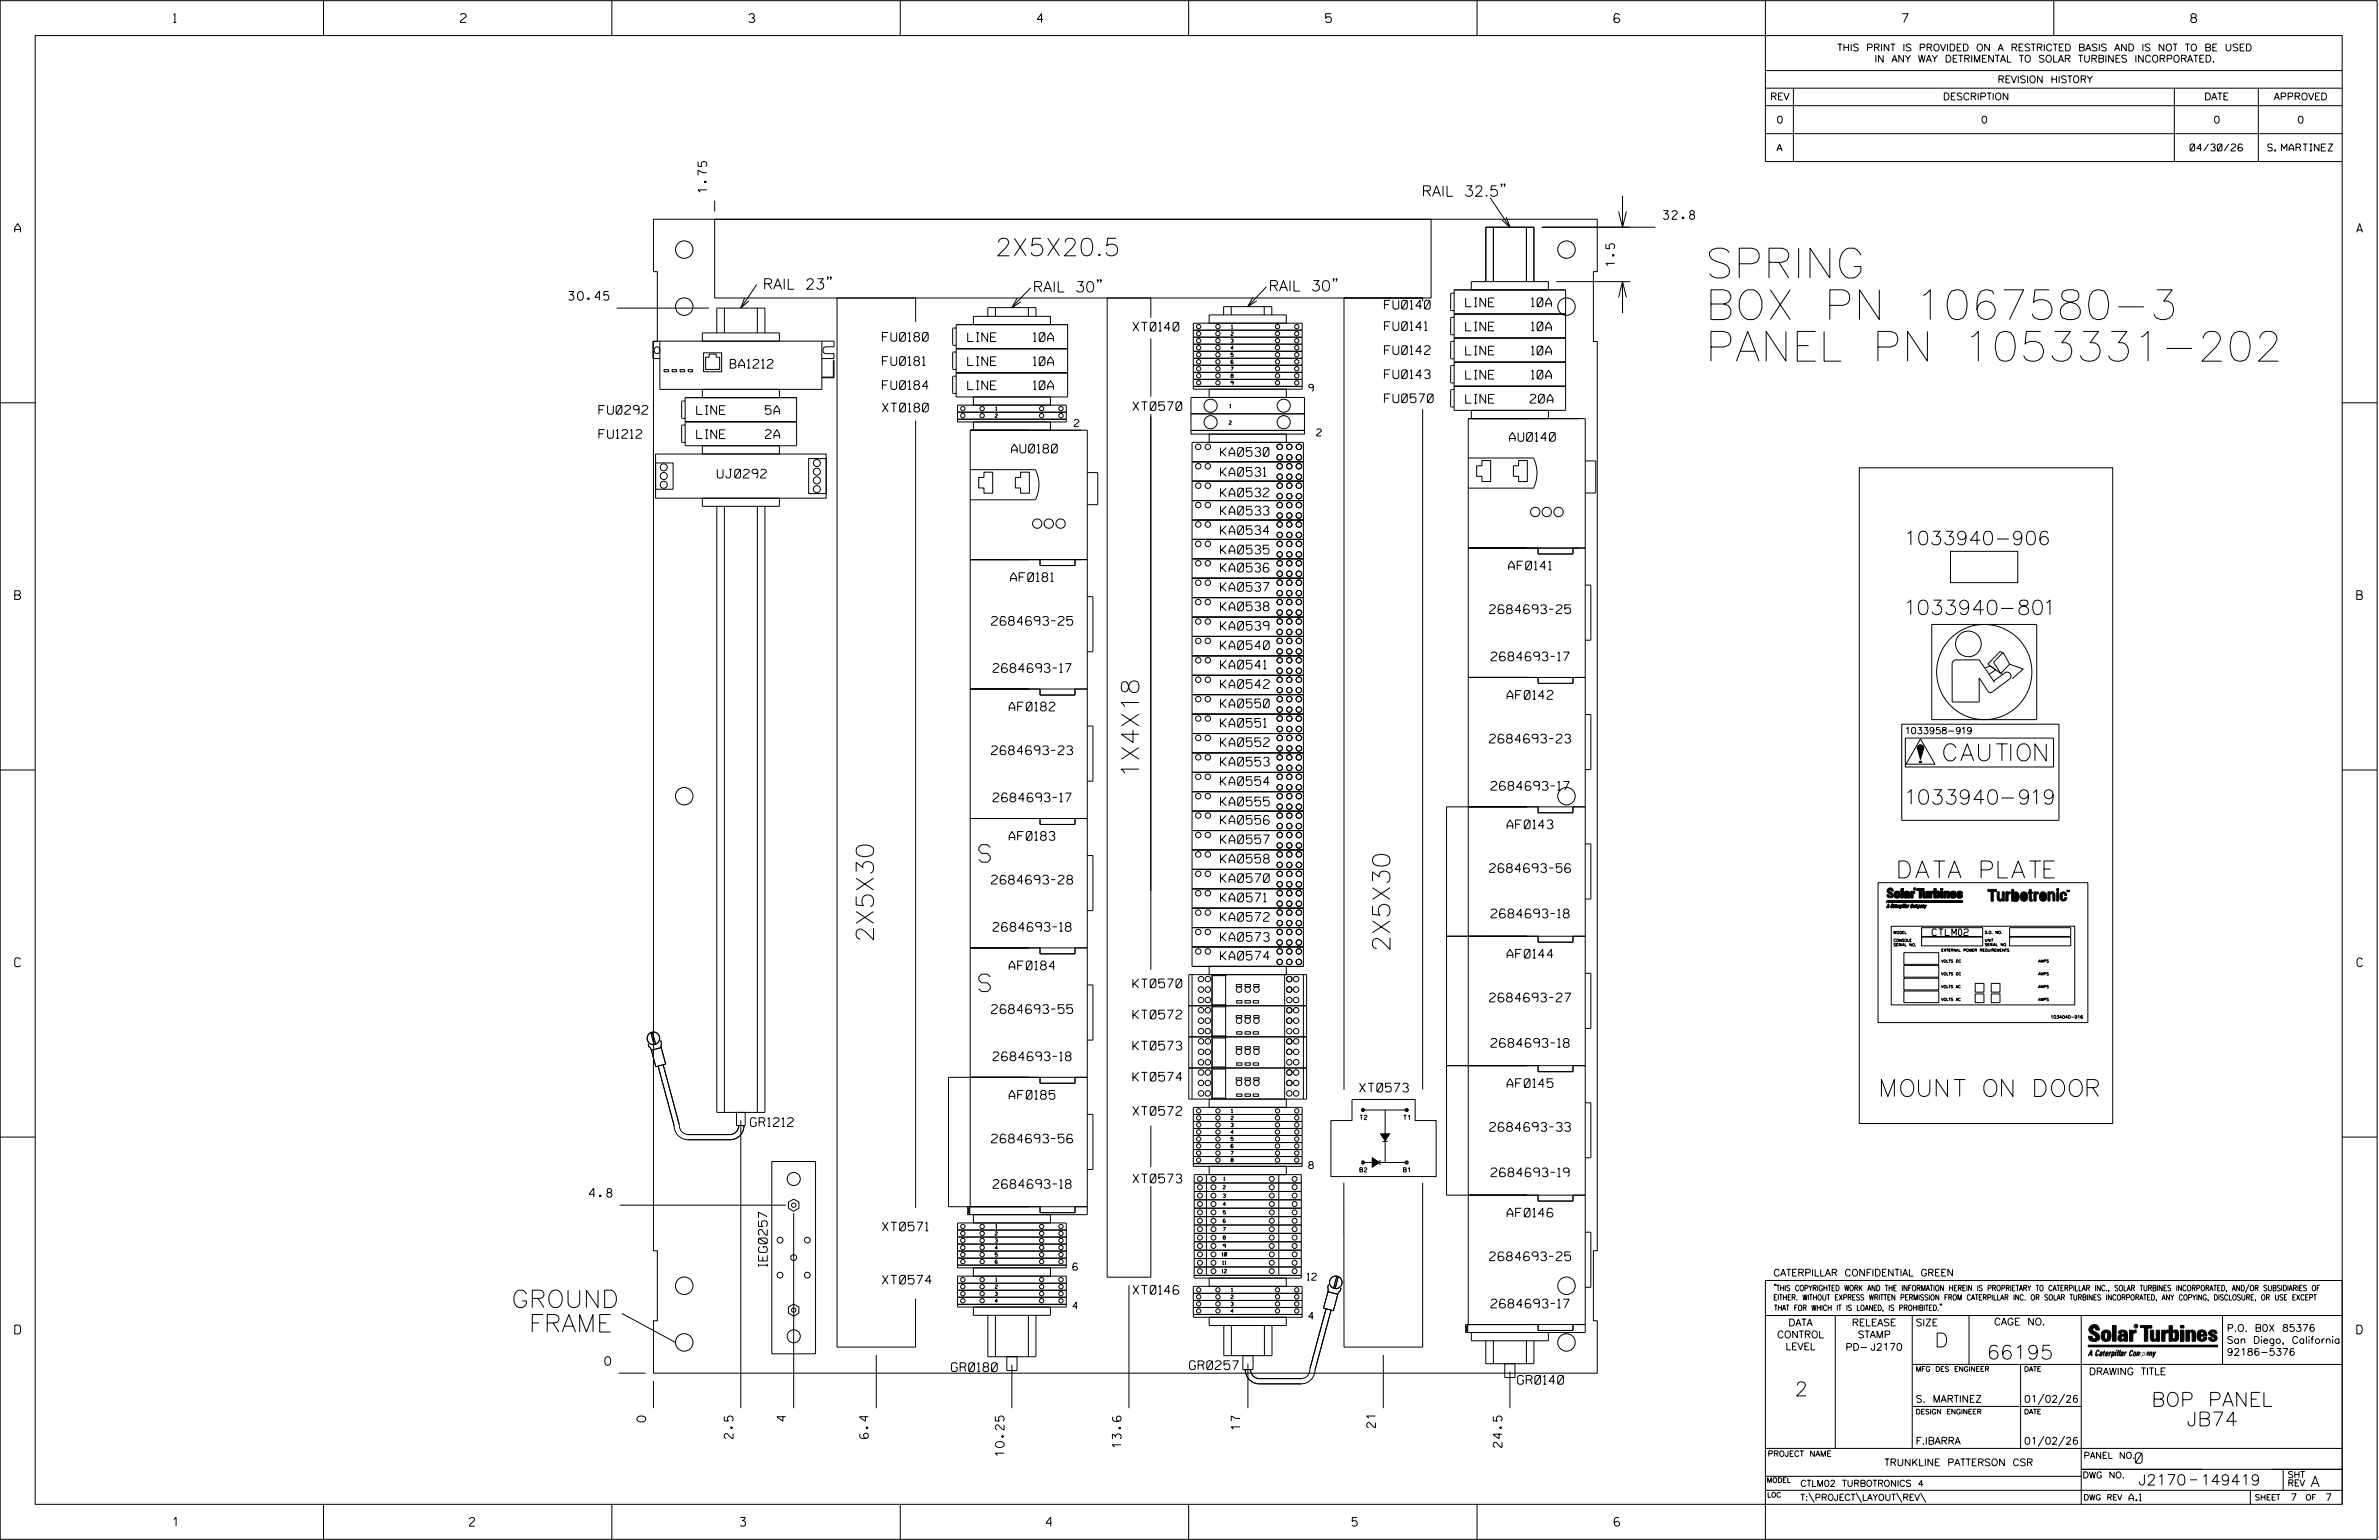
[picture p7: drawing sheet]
<svg xmlns="http://www.w3.org/2000/svg" width="864mm" height="559mm" viewBox="0 0 864 559" stroke-linecap="round" stroke-linejoin="round" font-family="sans-serif">
<defs><g id="words">
<g font-size="10.8">
<text x="619" y="100.8">SPRING</text>
<text x="619" y="115.9">BOX PN 1067580-3</text>
<text x="619" y="131">PANEL PN 1053331-202</text>
</g>
<g font-size="6.3">
<text x="361.3" y="92.8">2X5X20.5</text>
<text x="413.4" y="282.4" transform="rotate(-90 413.4 282.4)">1X4X18</text>
<text x="355.3" y="312.9">S</text>
<text x="317.1" y="342" transform="rotate(-90 317.1 342)">2X5X30</text>
<text x="504.6" y="345.4" transform="rotate(-90 504.6 345.4)">2X5X30</text>
<text x="355.3" y="359.8">S</text>
<text x="185.7" y="474.5">GROUND</text>
<text x="188.2" y="483.3">FRAME</text>
</g>
<g font-size="6.1">
<text x="705.6" y="276.1">CAUTION</text>
<text x="689.3" y="318.6">DATA PLATE</text>
<text x="683" y="397.9">MOUNT ON DOOR</text>
</g>
<g font-size="5.3">
<text x="692.4" y="223">1033940-801</text>
<text x="692.5" y="291.8">1033940-919</text>
</g>
<g font-size="5.1">
<text x="702.3" y="488.8">D</text>
<text x="721.2" y="493.2">66195</text>
<text x="651.5" y="506.5">2</text>
<text x="781" y="510.3">BOP PANEL</text>
<text x="793.8" y="517.4">JB74</text>
</g>
<text font-size="4.9" x="691.1" y="197.7">1033940-906</text>
<g font-size="3.8">
<text x="516" y="71.2">RAIL 32.5&quot;</text>
<text x="276.9" y="105">RAIL 23&quot;</text>
<text x="374.9" y="106">RAIL 30&quot;</text>
<text x="460.5" y="105.6">RAIL 30&quot;</text>
<text x="775.1" y="531">0</text>
<text x="776.3" y="538.9">J2170</text>
<text x="798.8" y="538.9">149419</text>
<text x="838.8" y="539.5">A</text>
</g>
<g font-size="3.2">
<text x="63" y="8.2">1</text>
<text x="167.2" y="8.2">2</text>
<text x="271.8" y="8.2">3</text>
<text x="376.5" y="8.2">4</text>
<text x="481.2" y="8.2">5</text>
<text x="690.6" y="8.2">7</text>
<text x="795.3" y="8.2">8</text>
<text x="256.6" y="70" transform="rotate(-90 256.6 70)">1.75</text>
<text x="603.8" y="79.6">32.8</text>
<text x="5.4" y="84.3">A</text>
<text x="855.5" y="84.3">A</text>
<text x="586.1" y="96.6" transform="rotate(-90 586.1 96.6)">1.5</text>
<text x="206.5" y="108.9">30.45</text>
<text x="502.6" y="112.1">FU0140</text>
<text x="532.1" y="111.3">LINE</text>
<text x="555.9" y="111.3">10A</text>
<text x="502.6" y="119.9">FU0141</text>
<text x="320.3" y="123.8">FU0180</text>
<text x="351.3" y="123.9">LINE</text>
<text x="375.2" y="123.9">10A</text>
<text x="411.3" y="120.1">XT0140</text>
<text x="532.1" y="120.1">LINE</text>
<text x="555.9" y="120">10A</text>
<text x="502.6" y="128.6">FU0142</text>
<text x="532.1" y="128.8">LINE</text>
<text x="555.9" y="128.8">10A</text>
<text x="265.1" y="133.6">BA1212</text>
<text x="320.3" y="132.6">FU0181</text>
<text x="351.3" y="132.7">LINE</text>
<text x="375.2" y="132.6">10A</text>
<text x="502.6" y="137.4">FU0143</text>
<text x="532.1" y="137.5">LINE</text>
<text x="555.9" y="137.5">10A</text>
<text x="320.3" y="141.3">FU0184</text>
<text x="351.3" y="141.4">LINE</text>
<text x="375.2" y="141.4">10A</text>
<text x="320.3" y="149.5">XT0180</text>
<text x="411.3" y="149">XT0570</text>
<text x="502.6" y="146.1">FU0570</text>
<text x="532.1" y="146.3">LINE</text>
<text x="555.4" y="146.3">20A</text>
<text x="217.4" y="150.3">FU0292</text>
<text x="252.9" y="150.4">LINE</text>
<text x="277.8" y="150.4">5A</text>
<text x="217.4" y="159">FU1212</text>
<text x="252.9" y="159.1">LINE</text>
<text x="277.8" y="159.1">2A</text>
<text x="547.9" y="160.1">AU0140</text>
<text x="367.2" y="164.4">AU0180</text>
<text x="443.1" y="165.6">KA0530</text>
<text x="260.4" y="173.5">UJ0292</text>
<text x="443.1" y="172.8">KA0531</text>
<text x="443.1" y="180.3">KA0532</text>
<text x="443.1" y="186.9">KA0533</text>
<text x="443.1" y="194">KA0534</text>
<text x="443.1" y="201">KA0535</text>
<text x="443.1" y="207.5">KA0536</text>
<text x="547.6" y="206.8">AF0141</text>
<text x="366.9" y="211">AF0181</text>
<text x="443.1" y="214.6">KA0537</text>
<text x="5.4" y="217.5">B</text>
<text x="443.1" y="221.6">KA0538</text>
<text x="855.6" y="217.5">B</text>
<text x="360" y="226.9">2684693-25</text>
<text x="540.7" y="222.6">2684693-25</text>
<text x="443.1" y="228.7">KA0539</text>
<text x="443.1" y="235.7">KA0540</text>
<text x="541.3" y="239.8">2684693-17</text>
<text x="360.5" y="244">2684693-17</text>
<text x="443.1" y="242.7">KA0541</text>
<text x="443.1" y="249.8">KA0542</text>
<text x="366.3" y="258">AF0182</text>
<text x="443.1" y="256.8">KA0550</text>
<text x="547.1" y="253.7">AF0142</text>
<text x="443.1" y="263.9">KA0551</text>
<text x="540.7" y="269.6">2684693-23</text>
<text x="360" y="273.8">2684693-23</text>
<text x="443.1" y="270.9">KA0552</text>
<text x="443.1" y="278">KA0553</text>
<text x="443.1" y="285">KA0554</text>
<text x="541.3" y="286.7">2684693-17</text>
<text x="360.5" y="291">2684693-17</text>
<text x="443.1" y="292.4">KA0555</text>
<text x="443.1" y="299.1">KA0556</text>
<text x="366.3" y="304.9">AF0183</text>
<text x="547.1" y="300.7">AF0143</text>
<text x="443.1" y="306.1">KA0557</text>
<text x="443.1" y="313.2">KA0558</text>
<text x="540.7" y="316.6">2684693-56</text>
<text x="360" y="320.8">2684693-28</text>
<text x="443.1" y="320.2">KA0570</text>
<text x="443.1" y="327.3">KA0571</text>
<text x="443.1" y="334.3">KA0572</text>
<text x="541.3" y="333.1">2684693-18</text>
<text x="360.5" y="337.9">2684693-18</text>
<text x="443.1" y="341.6">KA0573</text>
<text x="547.1" y="347.7">AF0144</text>
<text x="5.4" y="350.8">C</text>
<text x="366.3" y="351.9">AF0184</text>
<text x="443.1" y="348.4">KA0574</text>
<text x="855.6" y="350.8">C</text>
<text x="411.3" y="358.4">KT0570</text>
<text x="540.7" y="363.5">2684693-27</text>
<text x="360" y="367.7">2684693-55</text>
<text x="411.3" y="369.7">KT0572</text>
<text x="411.3" y="381">KT0573</text>
<text x="541.3" y="380">2684693-18</text>
<text x="360.5" y="384.9">2684693-18</text>
<text x="411.3" y="392.3">KT0574</text>
<text x="547.1" y="394.6">AF0145</text>
<text x="366.3" y="398.8">AF0185</text>
<text x="493.5" y="396.2">XT0573</text>
<text x="411.3" y="404.7">XT0572</text>
<text x="272.4" y="408.8">GR1212</text>
<text x="540.8" y="410.5">2684693-33</text>
<text x="360" y="414.7">2684693-56</text>
<text x="360.5" y="431.2">2684693-18</text>
<text x="411.3" y="429.2">XT0573</text>
<text x="541.3" y="427">2684693-19</text>
<text x="213.9" y="434.5">4.8</text>
<text x="547.1" y="441.6">AF0146</text>
<text x="320.3" y="446.6">XT0571</text>
<text x="278.5" y="459.6" transform="rotate(-90 278.5 459.6)">IEG0257</text>
<text x="540.7" y="457.4">2684693-25</text>
<text x="320.3" y="465.9">XT0574</text>
<text x="411.3" y="469.6">XT0146</text>
<text x="541.3" y="474.6">2684693-17</text>
<text x="5.4" y="484">D</text>
<text x="855.6" y="484">D</text>
<text x="219.6" y="495.4">0</text>
<text x="345.4" y="497.7">GR0180</text>
<text x="431.8" y="496.9">GR0257</text>
<text x="550.9" y="502.3">GR0140</text>
<text x="234.4" y="515.9" transform="rotate(-90 234.4 515.9)">0</text>
<text x="285.3" y="515.7" transform="rotate(-90 285.3 515.7)">4</text>
<text x="450.2" y="518.8" transform="rotate(-90 450.2 518.8)">17</text>
<text x="499.3" y="518" transform="rotate(-90 499.3 518)">21</text>
<text x="266.1" y="522" transform="rotate(-90 266.1 522)">2.5</text>
<text x="315.2" y="522" transform="rotate(-90 315.2 522)">6.4</text>
<text x="407" y="525.3" transform="rotate(-90 407 525.3)">13.6</text>
<text x="545.2" y="525.2" transform="rotate(-90 545.2 525.2)">24.5</text>
<text x="364.5" y="528.4" transform="rotate(-90 364.5 528.4)">10.25</text>
<text x="62.8" y="553.8">1</text>
<text x="170.4" y="553.8">2</text>
<text x="268.8" y="553.8">3</text>
<text x="379.8" y="553.8">4</text>
<text x="490.8" y="553.8">5</text>
<text x="585.9" y="553.8">6</text>
</g>
<g font-size="2.5">
<text x="666.9" y="18.5">THIS PRINT IS PROVIDED ON A RESTRICTED BASIS AND IS NOT TO BE USED</text>
<text x="680.5" y="22.6">IN ANY WAY DETRIMENTAL TO SOLAR TURBINES INCORPORATED.</text>
<text x="725.1" y="30">REVISION HISTORY</text>
<text x="642.6" y="36.3">REV</text>
<text x="705.3" y="36.3">DESCRIPTION</text>
<text x="800.2" y="36.3">DATE</text>
<text x="825.4" y="36.3">APPROVED</text>
<text x="644.9" y="44.7">0</text>
<text x="719.1" y="44.7">0</text>
<text x="803.5" y="44.7">0</text>
<text x="834" y="44.7">0</text>
<text x="644.9" y="54.8">A</text>
<text x="795" y="54.8">04/30/26</text>
<text x="823.2" y="54.8">S. MARTINEZ</text>
<text x="475.1" y="142">9</text>
<text x="390" y="154.8">2</text>
<text x="478" y="158.2">2</text>
<text x="475.1" y="424">8</text>
<text x="389.5" y="460.9">6</text>
<text x="474.5" y="464.6">12</text>
<text x="643.8" y="463">CATERPILLAR CONFIDENTIAL GREEN</text>
<text x="389.5" y="475.1">4</text>
<text x="475.1" y="478.8">4</text>
<text x="645.1" y="485.5">CONTROL</text>
<text x="649.2" y="481.1">DATA</text>
<text x="672.3" y="481.1">RELEASE</text>
<text x="674.4" y="485.5">STAMP</text>
<text x="695.4" y="481.1">SIZE</text>
<text x="723.8" y="480.8">CAGE NO.</text>
<text x="808.4" y="483.1">P.O. B0X 85376</text>
<text x="648.2" y="489.8">LEVEL</text>
<text x="669.9" y="490">PD- J2170</text>
<text x="808.4" y="487.5">San Diego, California</text>
<text x="808.4" y="491.8">92186-5376</text>
<text x="758.3" y="498.9">DRAWING TITLE</text>
<text x="695.4" y="508.9">S. MARTINEZ</text>
<text x="734.8" y="508.9">01/02/26</text>
<text x="695.4" y="524.1">F.IBARRA</text>
<text x="734.8" y="524.1">01/02/26</text>
<text x="684" y="531.9">TRUNKLINE PATTERSON CSR</text>
<text x="772.8" y="544.6">A.1</text>
<text x="831.4" y="544.6">7</text>
<text x="844.1" y="544.6">7</text>
</g>
<text font-size="2.4" x="701.4" y="339.5">CTLM02</text>
<g font-size="2.3">
<text x="692.1" y="266.3">1033958-919</text>
<text x="756.4" y="529.2">PANEL NO.</text>
<text x="653.5" y="539.4">CTLM02 TURBOTRONICS 4</text>
<text x="756" y="536.3">DWG NO.</text>
<text x="830.4" y="539.3">REV</text>
<text x="830.4" y="536.2">SHT</text>
<text x="653.5" y="544.5">T:\PROJECT\LAYOUT\REV\</text>
</g>
<g font-size="2">
<text x="643.8" y="468.4">&quot;THIS COPYRIGHTED WORK AND THE INFORMATION HEREIN IS PROPRIETARY TO CATERPILLAR INC., SOLAR TURBINES INCORPORATED, AND/OR SUBSIDIARIES OF</text>
<text x="643.8" y="471.8">EITHER. WITHOUT EXPRESS WRITTEN PERMISSION FROM CATERPILLAR INC. OR SOLAR TURBINES INCORPORATED, ANY COPYING, DISCLOSURE, OR USE EXCEPT</text>
<text x="644" y="475.6">THAT FOR WHICH IT IS LOANED, IS PROHIBITED.&quot;</text>
<text x="641.7" y="528.5">PROJECT NAME</text>
<text x="756.3" y="544.3">DWG REV</text>
<text x="818.5" y="544.3">SHEET</text>
<text x="836.9" y="544.3">OF</text>
</g>
<g font-size="1.8">
<text x="695.4" y="497.6">MFG DES ENGINEER</text>
<text x="734.8" y="497.6">DATE</text>
<text x="695.4" y="513.1">DESIGN ENGINEER</text>
<text x="734.8" y="513.1">DATE</text>
<text x="641.3" y="538">MODEL</text>
<text x="641.5" y="543.3">LOC</text>
</g>
<g font-size="1.6">
<text x="493.7" y="406.3">T2</text>
<text x="509.5" y="406.3">T1</text>
<text x="493.7" y="425.3">B2</text>
<text x="509.5" y="425.3">B1</text>
</g>
<g font-size="1.3">
<text x="447.1" y="119.2">1</text>
<text x="446.8" y="121.7">2</text>
<text x="446.8" y="124.3">3</text>
<text x="446.8" y="126.8">4</text>
<text x="446.8" y="129.4">5</text>
<text x="446.8" y="131.9">6</text>
<text x="446.8" y="134.5">7</text>
<text x="446.8" y="137">8</text>
<text x="446.8" y="139.6">9</text>
<text x="361.5" y="148.9">1</text>
<text x="446.4" y="148">1</text>
<text x="361.2" y="151.5">2</text>
<text x="446.2" y="154">2</text>
<text x="446.8" y="406.3">2</text>
<text x="447.1" y="403.7">1</text>
<text x="446.8" y="411.4">4</text>
<text x="446.8" y="408.8">3</text>
<text x="446.8" y="413.9">5</text>
<text x="446.8" y="416.5">6</text>
<text x="446.8" y="419">7</text>
<text x="446.8" y="421.6">8</text>
<text x="444" y="431.4">2</text>
<text x="444.2" y="428.4">1</text>
<text x="444" y="434.5">3</text>
<text x="444" y="437.5">4</text>
<text x="444" y="440.6">5</text>
<text x="444" y="443.6">6</text>
<text x="361.2" y="448.2">2</text>
<text x="361.5" y="445.7">1</text>
<text x="444" y="446.7">7</text>
<text x="444" y="449.7">8</text>
<text x="361.2" y="450.8">3</text>
<text x="361.2" y="453.3">4</text>
<text x="361.2" y="455.9">5</text>
<text x="443.6" y="455.8">10</text>
<text x="444" y="452.7">9</text>
<text x="361.2" y="458.4">6</text>
<text x="443.6" y="461.9">12</text>
<text x="443.8" y="458.8">11</text>
<text x="361.2" y="467.5">2</text>
<text x="361.5" y="465">1</text>
<text x="361.2" y="470.1">3</text>
<text x="361.2" y="472.6">4</text>
<text x="446.8" y="471.2">2</text>
<text x="446.8" y="473.8">3</text>
<text x="447.1" y="468.7">1</text>
<text x="446.8" y="476.3">4</text>
</g>
<text font-size="1.1" x="744.4" y="369.6">1034040-916</text>
<g font-size="1">
<text x="687.4" y="338.9">MODEL</text>
<text x="687.4" y="341.7">CONSOLE</text>
<text x="720.5" y="338.8">S.O. NO.</text>
<text x="720.5" y="341.6">UNIT</text>
<text x="687.4" y="343.3">SERIAL NO.</text>
<text x="704.7" y="345.3">EXTERNAL POWER REQUIREMENTS</text>
<text x="720.5" y="343.3">SERIAL NO.</text>
<text x="704.7" y="349.2">VOLTS DC</text>
<text x="704.7" y="353.9">VOLTS DC</text>
<text x="739.9" y="349.2">AMPS</text>
<text x="739.9" y="353.9">AMPS</text>
<text x="704.7" y="358.5">VOLTS AC</text>
<text x="739.9" y="358.5">AMPS</text>
<text x="704.7" y="363.1">VOLTS AC</text>
<text x="739.9" y="363.1">AMPS</text>
</g>
<text font-size=".9" x="775.1" y="481.7">R</text>
</g></defs>
<g fill="none" stroke="#000" stroke-width=".36">
<path d="M.1 .2h862.8v558.4h-862.8zM12.8 12.9h837.4v533h-837.4zM117.4 .2v12.7M222.1 .2v12.7M326.8 .2v12.7M431.5 .2v12.7M536.2 .2v12.7M587.9 5.5l-.5-.5h-1l-.5 1v1.7l.5 .4h1l.6-.4v-.6l-.6-.5h-1l-.5 .5M640.9 .2v58.4h209.3M745.6 .2v12.7M640.9 25.6h209.3M640.9 32h209.3"/>
<path d="M640.9 38.3h209.3M651 32v26.6M789.3 32v26.6M819.8 32v26.6M640.9 48.5h209.3M237.2 79.6h342.6v19h-1.4v25.3h1.4v329.9h-1.4v25.4h1.4v19.1h-342.6v-19.1h1.4v-25.4h-1.4v-329.9h1.4v-25.3h-1.4zM259.4 79.6h260.1v28.5h-260.1zM259.4 72.8v3.9M540.9 71.7l7.2 10.7M545.2 66.9h-.3h.3l-.3 .9M546.3 66.9h-.3h.3l-.3 .9M546.8 78.7l1.3 3.7-2.9-2.6"/>
<path d="M587.6 76.7l1.4 5.7 1.4-5.7M589 71v11.4M542.1 82.4v19.8M554.1 82.4v19.8M559.7 82.4h41.3M223.9 111.8h33.5M263 111.8v9M270.3 108.1l-1.4 3.7 3-2.6M274.7 103.3l-5.8 8.5M274.9 111.8v9M300.6 100.6h-.3h.3l-.3 .9M301.7 100.6h-.3h.3l-.3 .9"/>
<path d="M332.4 116.8v-8.7h-28.6v380.7h28.6v-17.6M347.1 117.8h40.5v26.2h-40.5zM347.1 119h-1l-.3 .3v5.8l.3 .2h1M353.3 117.8v-3h28v3M358.6 114.8v-3.2h17.5v3.2M361.4 111.6v3.2M369.3 108.2l-2 3.4 3.3-2.1M373.3 111.6v3.2M374.1 104.4l-6.8 7.2M398.6 101.6h-.3h.3l-.3 .9M399.7 101.6h-.4h.4l-.4 .9M417.8 115.3v-7.2h-15.9v355.3h15.9v-33.1"/>
<path d="M433.2 117.3h39.5v23.9h-39.5zM433.2 119.8h39.5M444.2 114.3v-3h17.5v3M446.9 111.3v3M454.8 107.8l-1.9 3.5 3.3-2.2M458.9 111.3v3M459.7 104l-6.8 7.3M466.9 117.3v-3h-28v3M484.2 101.2h-.3h.3l-.3 1M485.3 101.2h-.3h.3l-.3 1M487.9 108.1h28.5M516.4 109.3v-1.2h-28.5v287.4"/>
<path d="M527.9 105.2h40.4v43.7h-40.4zM527.9 113.9h40.4M527.9 106.4h-1.1l-.2 .2v5.9l.2 .2h1.1M527.9 115.1h-1.1l-.2 .3v5.8l.2 .3h1.1M534.1 105.2v-3h28v3M539.4 102.2v-19.8h17.4v19.8M564.9 102.2h26.9M587.6 107.9l1.4-5.7 1.4 5.7M589 102.2v11.4M237.9 126.1a1.14 1.14 0 0 1 1.6 1 1.14 1.14 0 0 1-1.6 1l-.4-1zM239.5 130.1h-2.5v-6.3h65.8v2h-3a1.27 1.27 0 0 0-1.1 1.3 1.27 1.27 0 0 0 1.1 1.2h3v1.8h-4.5M239.5 123.8v17.5h58.8v-17.5"/>
<path d="M241.1 134.1h1.6v.8h-1.6zM244 134.1h1.6v.8h-1.6zM246.9 134.1h1.6v.8h-1.6zM249.8 134.1h1.6v.8h-1.6zM255.4 128h6.6v6.9h-6.6zM260.2 120.8v-9h17.5v9M261.2 134.1h-5v-4.5h1.2v-1.1h2.6v1.1h1.2v4.5h-1.3M282.9 123.8v-3h-27.9v3M298.3 136.8h4.2v-6.1h.3v6.4h-4.5M347.1 126.5h40.5M347.1 135.3h40.5M347.1 127.7h-1l-.3 .3v5.8l.3 .3h1"/>
<path d="M347.1 136.5h-1l-.3 .2v5.9l.3 .2h1M417.8 122.8v21.2M433.2 122.3h39.5M433.2 124.9h39.5M433.2 127.5h39.5M433.2 130h39.5M433.2 132.5h39.5M433.2 135.1h39.5M433.2 137.7h39.5M527.9 122.7h40.4M527.9 131.4h40.4M527.9 123.9h-1.1l-.2 .2v5.9l.2 .2h1.1"/>
<path d="M527.9 132.6h-1.1l-.2 .3v5.8l.2 .3h1.1M.1 146.2h12.7M248.7 145.5h-1l-.3 .3v5.8l.3 .2h1M248.7 154.2h-1l-.3 .3v5.8l.3 .2h1M248.7 144.3h40.5v17.4h-40.5zM248.7 153h40.5M255 141.3v3M282.9 141.3v3M332.4 152.6v285.7M347.6 152.1h39.5M347.6 147h39.5v6.1h-39.5zM347.6 149.6h39.5"/>
<path d="M353.3 144v3M353.3 153.1v3M381.3 144v3M381.3 153.1v3M417.8 150.2v201.7M432.3 150.2h41.2M432.3 144.2h41.2v12h-41.2zM432.3 156.2h41.2v1.3h-41.2zM433.2 140.2h39.5M438.9 141.2v3M466.9 141.2v3M516.4 148.5v246.9"/>
<path d="M527.9 140.2h40.4M527.9 141.4h-1.1l-.2 .2v5.8l.2 .3h1.1M534.1 148.9v3M562.1 148.9v3M850.2 146.2h12.7M238 164.7h61.9v16.1h-61.9zM238 168h6.3v9.5h-6.3zM282.9 161.7v3h-27.9v-3M293.5 166.4h6.4v12.7h-6.4zM352.2 170.4h23.7a12.4 12.4 0 0 1 0 11h-23.7M357.2 171.3h3.2v7.7h-3.2v-1.9h-1.9v-3.9h1.9zM370.5 171.3h3.2v7.7h-3.2v-1.9h-1.9v-3.9h1.9z"/>
<path d="M394.7 171.5h3.8v11.6h-3.8M432.7 160.5h40.4v190.2h-40.4zM432.7 174.6h40.4M432.7 167.6h40.4M438.9 160.5v-3h28v3M533 166.2h23.7a12.4 12.4 0 0 1 0 10.9h-23.7M538 167.1h3.1v7.6h-3.1v-1.9h-2v-3.8h2zM551.3 167.1h3.1v7.6h-3.1v-1.9h-1.9v-3.8h1.9zM575.5 167.3h3.8v11.6h-3.8M674.9 169.8h92v237.9h-92zM255 180.8h27.9v2.9h-27.9zM260.2 183.7v219.9h17.5v-219.9"/>
<path d="M263 183.7v219.9M274.9 183.7v219.9M432.7 181.6h40.4M432.7 188.7h40.4M432.7 195.7h40.4M533 198.9h42.5M558.3 198.9v2.1h12.7v-2.1M352.2 203.1h42.5M377.5 203.1v2.1h12.7v-2.1M394.7 216.5h2v20h-2M432.7 202.8h40.4M432.7 209.8h40.4"/>
<path d="M432.7 216.9h40.4M575.5 212.3h2v20h-2M708.1 200.1h24.4v11.3h-24.4zM432.7 238h40.4M432.7 230.9h40.4M432.7 223.9h40.4M701.3 226.6h38.1v34.5h-38.1zM710.1 239.5l8.4-.1 5.5 8.2M710.2 239.4a1.49 1.49 0 0 0-1.5 1.8M726.9 237l-.7-.7-4.6 4.6 4.7 3.5M352.2 250h42.5M377.5 250v2.2h12.7v-2.2"/>
<path d="M432.7 259.1h40.4M432.7 252.1h40.4M432.7 245h40.4M533 245.8h42.5M558.3 245.8v2.2h12.7v-2.2M575.5 259.3h2v20h-2M708.6 241.2l.1 13.5h9.8v-8.7M720.7 242.4l1.7-.8 2.1 1.5-2.4 1.5M726.3 244.4l.8 .3M727.4 244.5a1.43 1.43 0 0 1 2.1-.2 1.43 1.43 0 0 1-.1 2.2l-6.1 4.5a1.12 1.12 0 0 1-1.8-.4l-3-4.6M727.4 244.5l-3.7 2.6M729.5 241l-2.4-4.3-3.4 3.6 2.6 4.1"/>
<path d="M729.5 241l5 1.7-4 3.6M729.5 241l-3.2 3.4M.1 279.4h12.7M394.7 263.5h2v20h-2M432.7 266.2h40.4M432.7 273.2h40.4M690.4 262.8h57v34.9h-57zM691.7 267.8h53.8v10.5h-53.8zM696.7 276.3l.1 .1M696.7 276.6l.2 .1M696.8 276.4l.2 .2M696.9 276.3v.1"/>
<path d="M696.9 276.2l.4 .3M696.9 276.2l-.1 .3M697.1 276.2l.1 .2M697.2 268.1l5.2 9.2h-10.5zM697.2 276.3l.4 .3M697.3 276.3l-.2-.1-.4 .3M697.3 276.6l.1 .1M697.5 276.2l-.6 .6M697.5 276.7h.1M697.5 276.3l-.6 .3M697.5 276.5l-.2-.3-.5 .5M697.6 276.3l-.5 .4"/>
<path d="M697.6 276.4l.1 .1M697.6 276.4l-.4 .4M697.7 276.5l-.4 .3-.3-.3M698 271.7l-1.7 1.1M850.2 279.4h12.7M352.2 297h42.5M377.5 297v2.2h12.7v-2.2M432.7 294.3h40.4M432.7 280.2h40.4M432.7 287.3h40.4M558.3 292.8v2.1h12.7v-2.1M575.5 292.8h-50.4v140.9h50.4"/>
<path d="M394.7 310.4h2v20h-2M432.7 315.5h40.4M432.7 301.4h40.4M432.7 308.4h40.4M575.5 306.2h2v20h-2M432.7 336.6h40.4M432.7 322.5h40.4M432.7 329.5h40.4M525.1 339.7h50.4M558.3 339.7v2.2h12.7v-2.2M681.7 320.3h76.2v50.8h-76.2zM684.8 327h27.6v.4h-27.6z"/>
<path d="M684.9 327h27.5v.4h-27.5zM685 326.8h27.5v.4h-27.5zM685 327.1h27.5M685.3 322.6a1.2 1.2 0 0 1 1.8 0l.2 .7h-.7l-.4-.5-.4 .4 .2 .4a1.2 1.2 0 0 1 1.2 .7 1.2 1.2 0 0 1-.3 1.3l-.9 .2-.9-.4-.1-.7h.7l.1 .4 .4 .2 .4-.4-.3-.4a1.26 1.26 0 0 1-1-1.9zM685.5 328.2l.1 1.2-.1-.3-.7 .3zM685.5 328.3v.7h-.4zM685.6 328l.1 1.2-.1-.3-.7 .3zM685.6 328.1v.7h-.4zM686.5 336.1h66.6v28.5h-66.6zM686.6 328.4l.5-.1v.2l-.2-.3-.2 .2-.2 .8 .1 .2 .4-.4-.4 .4-.2-.2zM686.8 328l.4 .2v.2l-.2-.3-.2 .1-.2 .9 .5-.2-.4 .3-.2-.2zM687.4 329h.3l-.3 .4z"/>
<path d="M687.5 328.6l.3-.1v.3l-.1 .6h-.3l-.2-.2 .5-.5-.4 .1zM687.5 328.8h.3l-.3 .4zM687.5 328.4l.4 .1-.2 .7h-.4l.5-.5-.1-.3-.3 .2zM688.1 328.5l.2-.2-.1 1.1-.2-.2zM688.1 328.4l.3-.2 .1 .2-.2 .8h-.2zM688.6 325.5l.3-.2a1.34 1.34 0 0 0-.2-1.6l-.1-.2 .6 .1 .3 .3 .2 .8-.2 .9-.9 .3M688.7 328.6l.4 .1-.1 .3h-.4l.1 .4 .3-.3-.3 .3-.2-.2zM688.7 328.7l.2-.1 .1 .3h-.3zM688.7 325.3a1.38 1.38 0 0 0 0-1.7v-.2h.6l.3 .3 .2 .8-.2 .9-.9 .4M688.8 328.5h.4v.3h-.5v.3l.4-.1-.3 .2zM688.8 328.5l.2-.1 .1 .4h-.4zM689.4 328.5h.4l-.6 .9z"/>
<path d="M689.5 328.4h.3l-.5 .8zM690 328.5h.1a.41 .41 0 0 1 .3 .6 .41 .41 0 0 1-.5 .2l-.2 .4zM690 322.5h.8v3.4h-.8zM690 328.4h.2a.4 .4 0 0 1 .2 .5 .4 .4 0 0 1-.5 .2l-.1 .5zM690.1 328.7l.2 .2-.3 .5zM690.1 322.4h.7v3.3h-.7zM690.2 328.5h.2l-.3 .7zM690.7 328.5l-.2 .9zM690.9 328.3h.1M690.8 328.4l-.2 .8zM691 328.2h.1M691.2 328.2l-.3 1.2z"/>
<path d="M691.3 328l-.3 1.2zM691.5 323.6l.3-.1a1.01 1.01 0 0 1 1.3 .8l.1 1.6h-.7l-.1-1.9-1.2 .2zM691.6 328.2l-.3 1.2zM691.7 328l-.3 1.2zM691.9 328.6l.4 .2-.2 .6h-.3l-.1-.2 .5-.3v-.3l-.4 .2zM691.9 329h.3l-.3 .4zM692 328.8h.3l-.3 .4zM692 328.4l.4 .2-.2 .6h-.4l.5-.6-.1-.2-.3 .2zM692.5 325.1l-.1 .3h-.5l.1-.6 .5-.1v-.3l-.9 .1-.4 .3 .1 .9a.8 .8 0 0 0 1.2-.2M692.5 324.2l.1 1.5h.7l-.1-1.6a1.01 1.01 0 0 0-.9-.7 1.01 1.01 0 0 0-1 .7h.7l.3-.4 .2 .5M692.6 324.9l-.4 .5-.3-.2 .2-.5 .5-.1v-.4l-.9 .1-.4 .3 .1 .9a.84 .84 0 0 0 1.2-.1M692.6 328.5l.3 .1-.5 .8z"/>
<path d="M692.7 328.4h.3l-.5 .8zM693.6 323.6h.7v.3l.7-.4v.6l-.6 .1v1.7h-.8zM693.7 323.4h.7v.3l.7-.3v.5l-.6 .2-.1 1.6h-.7zM693.8 328.3l.4-.3 .2 .2-.5 .1-.2 .7 .2 .2 .3-.3-.4 .4-.2-.2zM693.9 328.3l.3-.1 .1 .3-.2-.2-.3 .1-.1 .9 .5-.2-.4 .4-.2-.3zM694.6 328.7h.3l-.3 .7zM694.7 328.5h.4l-.4 .7zM694.7 328.5h.3l-.3 .7zM694.9 322.5l.4-.1-.4-.1v.5M695.1 322.5l.2 .3M695.3 328.5l.8 .1-.2 .8v-.8l-.3 .8v-.8l-.5 .8zM695.4 328.4h.8l-.2 .8v-.8l-.4 .8v-.8l-.4 .8z"/>
<path d="M695.8 322.5h2.5v.6h-.8v2.8h-.8v-2.8h-.9zM695.9 322.4h2.5v.5h-.9v2.8h-.7v-2.8h-.9zM696.5 328.5l.4 .1-.1 .5-.6 .6zM696.5 328.4h.3l.2 .3-.8 .9zM696.6 328.7h.2l-.3 .7zM696.7 328.5l.2 .1-.3 .6zM697.3 329h.2l-.3 .4zM697.3 328.6l.3 .2-.1 .6h-.3l-.2-.2 .5-.6-.3 .2zM697.4 328.4h.3l-.2 .8h-.4l.5-.6-.1-.2-.3 .2zM697.4 328.8h.2l-.3 .4zM697.5 336.6h22.2v3.2h-22.2zM698 328.5l.4 .1-.2 .8v-.8l-.4 .8z"/>
<path d="M698 323.6h.7v1.6l.3 .3 .2-.1 .1-1.8h.7l.1 2.3h-.8v-.3l-.7 .3-.4-.1zM698 328.4l.5 .1-.2 .7v-.8l-.5 .8zM698.1 323.4h.7l.1 1.9 .2 .1 .2-.4v-1.6h.8v2.3h-.8v-.2l-.6 .3-.4-.2zM698.6 328.5l.1 .7 .5-.7-.7 1.2zM698.7 328.4l.2 .7 .4-.7-.7 1.2zM700.4 323.6h.7v.3l.7-.4v.6l-.6 .2v1.6h-.8zM700.5 323.4h.7l.1 .3 .6-.3v.5l-.6 .3v1.5h-.8zM702 322.5h.7v3.4h-.7zM702.1 322.4h.7v3.3h-.7zM702.8 323.7a.82 .82 0 0 1 1.2 .1v1.7a.73 .73 0 0 1-1.3 .1v-.6l.3 .5a1.19 1.19 0 0 0 0-1.6l-.3 .4zM702.8 323.6a.8 .8 0 0 1 1.3 .1l-.2 1.9h-.8l-.3-.8 .3 .5a1.2 1.2 0 0 0 0-1.6l-.3 .4zM704.5 323.6h.7v2.3h-.7z"/>
<path d="M704.5 322.5h.7v.6h-.7zM704.5 323.4h.8v2.3h-.8zM704.5 322.4h.8v.5h-.8zM705.6 323.6h.7v.2a.75 .75 0 0 1 1.3 .2v1.9h-.7l-.1-2-.4 .1-.1 1.9h-.7zM705.7 323.4h.7v.2l.5-.2 .6 .1 .2 2.2h-.7l-.2-2-.4 .2v1.8h-.7zM708.1 323.8l.9-.3v.4a1.03 1.03 0 0 0 0 1.6l.3-.4h.7a1.12 1.12 0 0 1-1.5 .7 1.12 1.12 0 0 1-.5-1.6zM708.2 323.7l.9-.4v.4a1.07 1.07 0 0 0 0 1.7l.3-.5h.7a1.19 1.19 0 0 1-1.7 .7 1.19 1.19 0 0 1-.2-1.9zM709 323.5a1.02 1.02 0 0 1 1 1.3h-1.3v-.4h.7zM709.1 323.3a1.03 1.03 0 0 1 1 1.4h-1.4v-.4h.7zM710.5 323.8l.5-.3 1 .2 .3 .5h-.7l-.2-.3-.3 .2 1.3 1.1a1.03 1.03 0 0 1-1.1 .7 1.03 1.03 0 0 1-.9-.8h.7l.3 .4 .3-.2-1.3-.9zM710.6 323.7l.9-.3a.71 .71 0 0 1 .9 .7h-.7l-.3-.4-.2 .3 1 .6 .2 .4a1.02 1.02 0 0 1-1 .8 1.02 1.02 0 0 1-.9-.8h.7l.3 .4 .2-.3-1.2-.8zM721.6 322.7h3.1v.8h-1.1v3.5h-.8v-3.5h-1.2z"/>
<path d="M723 322.7l-.8 .8M723.6 326.8l-.2 .2M725 323.6h.7v2.2a.55 .55 0 0 0 .6 .5 .55 .55 0 0 0 .5-.6v-2.1h.8v3.4h-.8v-.5a.98 .98 0 0 1-1.1 .4 .98 .98 0 0 1-.7-1zM728.9 326.1l-.8 .9M728.9 324.7v2.3h-.8M728.9 324.8l.4-.4 .5-.1v-.7l-.9 .3v-.3h-.8v3.4M729.5 336.6h22.2v3.2h-22.2zM730.2 322.7h.8v1.4a1.16 1.16 0 0 1 1.4-.3 1.16 1.16 0 0 1 .6 1.4l-.2 1.2-.5 .6a.87 .87 0 0 1-1.3-.2v.2h-.8zM731.4 324.4a.98 .98 0 0 1 .9 1 .98 .98 0 0 1-.9 1l-.4-1zM733.8 324a1.3 1.3 0 0 1 2.2 .6v1.4a1.31 1.31 0 0 1-1.3 1 1.31 1.31 0 0 1-1.3-1v-1.4zM734.4 324.4l.5-.1 .2 .3v1.4l-.4 .4-.4-.4zM735.1 326h.1"/>
<path d="M736.6 322.7h.8v.9h.4v.6h-.4v2l.4 .2v.6h-.7l-.5-.4v-2.4h-.4v-.6h.4zM738.3 323.6h.8v.3l.9-.3v.7l-.9 .5v2.2h-.8zM740.7 324a1.3 1.3 0 0 1 2.2 .6v1.4a1.31 1.31 0 0 1-1.3 1 1.31 1.31 0 0 1-1.2-1v-1.4zM741.3 324.4l.5-.1 .3 .3v1.4l-.5 .4-.3-.4zM743.4 323.6h.7v.5a.96 .96 0 0 1 1.2-.5 .96 .96 0 0 1 .6 1.1v2.3h-.7v-2.4a.56 .56 0 0 0-.7-.3 .56 .56 0 0 0-.4 .6v2.1h-.7zM745.9 324.6h.1M746.6 323.6h.7v3.4h-.7zM746.6 322.5h.7v.7h-.7zM746.7 322.5l-.1 .1M747.3 326.5l-.4 .5M747.8 326h.1M748.8 327h.1"/>
<path d="M749 327h.1M749.4 326v-.3h.9a1.28 1.28 0 0 1-1.1 1.2 1.28 1.28 0 0 1-1.4-.9M749.4 326h.1M749.4 326l-.2 .3-.5-.1v-1.8l.5-.1 .2 .6h.9a1.27 1.27 0 0 0-1.1-1.3 1.27 1.27 0 0 0-1.4 1v1.4M750.5 323.3l-.1 .2M750.7 323v.6l.2-.5 .1 .5 .2-.5 .1 .5v-.6l-.3 .5-.1-.5-.7 .1M750.8 323l-.3 .1v.5l-.3-.5M352.2 344h42.5M377.5 344v2.1h12.7v-2.1M394.7 357.4h2v20h-2M431.6 353.7h42.7v45.1h-42.7zM432.7 343.6h40.4"/>
<path d="M432.7 353.7v45.1M438.9 350.7v3M439.9 353.7v45.1M445 353.7l-.1 45.1M445 354h-5v10.6h5M448.8 357.2h1.9v.9h-1.9zM451.9 357.2h2v.9h-2zM455.1 357.2h2v.9h-2zM466.3 353.7v45.1M466.9 350.7v3M473.1 353.7v45.1M575.5 353.2h2v20h-2"/>
<path d="M691.1 359.6h12.7v4.2h-12.7zM691.1 355h12.7v4.2h-12.7zM691.1 350.3h12.7v4.3h-12.7zM691.1 345.7h12.7v4.2h-12.7zM697.5 340h22.2v3.2h-22.2zM717 356.8h3.2v3.2h-3.2zM722.8 356.8h3.2v3.2h-3.2zM729.5 340h22.2v3.2h-22.2zM235.3 378.8l.2 1 1 1.5M236.3 374.7l1.2 4.4M236.8 374.5l1.2 4.4M239.9 377.5l.2 1.1v1.8"/>
<path d="M431.6 364.9h42.7M431.6 376.2h42.7M445 365.3h-5v10.6h5M445 376.6h-5v10.6h5M448.8 368.5h1.9v.9h-1.9zM448.8 379.8h1.9v.9h-1.9zM448.9 363.1h1.9v.9h-1.9zM448.9 374.4h1.9v.8h-1.9zM451.9 368.5h2v.9h-2zM451.9 379.8h2v.9h-2zM451.9 363.1h2v.9h-2zM451.9 374.4h2v.8h-2z"/>
<path d="M454.9 363.1h1.9v.9h-1.9zM454.9 374.4h1.9v.8h-1.9zM455.1 368.5h2v.9h-2zM455.1 379.8h2v.9h-2zM717 360.6h3.2v3.2h-3.2zM722.8 360.6h3.2v3.2h-3.2zM236.5 381.1l3.5-1 1.7 6-3.6 1zM238.9 386.9l5.8 21.6a5.1 5.1 0 0 0 5.1 5.1h15.2a5.1 5.1 0 0 0 5.1-5.2M240.7 386.4l5.9 21.6a3.4 3.4 0 0 0 3.2 3.7h15.2a3.3 3.3 0 0 0 3.1-3.3M377.5 390.9v2.2h12.7v-2.2M394.7 390.9h-50.4v47h50.4M431.6 387.5h42.7"/>
<path d="M438.9 398.8v3M445 387.9h-5v10.6h5M448.8 391.1h1.9v.9h-1.9zM448.9 385.7h1.9v.8h-1.9zM448.9 396.9h1.9v.9h-1.9zM451.9 391.1h2v.9h-2zM451.9 385.7h2v.8h-2zM451.9 396.9h2v.9h-2zM454.9 385.7h1.9v.8h-1.9zM454.9 396.9h1.9v.9h-1.9zM455.1 391.1h2v.9h-2zM466.9 398.8v3"/>
<path d="M490.8 399h22.9v7.6h7.6v20.3h-38.2v-20.3h7.7zM525.1 386.7h50.4M558.3 386.7v2.2h12.7v-2.2M.1 412.6h12.7M267.4 403.6v4.8h3.1v-4.8M268.9 406.5v104.5M394.7 404.4h2v20h-2M417.8 408.4v15.1M433.2 401.8h39.5v21.4h-39.5zM433.2 404.4h39.5M433.2 417.1h39.5M433.2 414.6h39.5"/>
<path d="M433.2 419.7h39.5M433.2 406.9h39.5M433.2 412h39.5M433.2 409.5h39.5M495.2 402.8h15.1M501.9 414.2h1.9M502.8 402.8v19M575.5 400.2h2v19.9h-2M850.2 412.6h12.7M225 437.3h60.3M280.2 421.5h15.9v69.7h-15.9zM286.2 436.2l1.9-1.1 1.9 1.1v2.2l-1.9 1.1-1.9-1.1z"/>
<path d="M351.3 437.9l.7 2.9v-2.9l-.7 2.9zM352.2 437.9v-281.8h42.5v284.7h-43.4M377.5 437.9v2.1h12.7v-2.1M433.2 422.2h39.5M433.5 429.3h38.9M433.5 432.3h38.9M433.5 435.4h38.9M433.5 438.4h38.9M433.5 426.2h38.9v37.6h-38.9zM437.9 426.2v36.6M438.9 423.2v3M464.2 426.2v36.6"/>
<path d="M466.9 423.2v3M487.8 429.2l.1 59.6h28.5v-59.6M495.2 421.8h15.1M500.9 420.9v1.9M558.3 433.7v2.1h12.7v-2.1M288.1 440.2v70.8M347.6 459.1h39.5M347.6 443.8h39.5v16.3h-39.5zM347.6 446.3h39.5M347.6 448.9h39.5M347.6 451.4h39.5M347.6 454h39.5"/>
<path d="M347.6 456.5h39.5M353.3 440.8v3M381.3 440.8v3M433.5 453.6h38.9M433.5 456.7h38.9M433.5 459.7h38.9M433.5 441.5h38.9M433.5 444.5h38.9M433.5 447.5h38.9M433.5 450.6h38.9M575.5 447.1h2v20h-2M225.8 476.6l19.4 10.5"/>
<path d="M286.2 474.3l1.9-1.1 1.9 1.1v2.2l-1.9 1.1-1.9-1.1zM347.6 473.3h39.5M347.6 463.1h39.5v11.2h-39.5zM347.6 465.6h39.5M347.6 468.2h39.5M347.6 470.7h39.5M353.3 474.3v3h28v-3M353.3 460.1v3M358.6 477.3v15h17.5v-15M361.4 477.3v15M373.3 477.3v15M381.3 460.1v3"/>
<path d="M409.8 466.3v44.7M433.2 466.8h39.5v11.2h-39.5zM433.2 469.3h39.5M433.2 471.9h39.5M433.2 474.4h39.5M433.2 477h39.5M433.5 462.8h38.9M438.9 478v3h28v-3M438.9 463.8v3M466.9 463.8v3M481.4 474.9l-5.9 21.7a3.4 3.4 0 0 1-3.2 3.6h-15.2a3.2 3.2 0 0 1-3.1-3.2M482.1 468.7l3.5 1-1.6 5.9-3.6-.9z"/>
<path d="M482.2 466.1l-.2 1v1.8M483.2 475.4l-5.8 21.7a5.1 5.1 0 0 1-5.1 5h-15.2a5.1 5.1 0 0 1-5.1-5.1M485.3 463.1l-1.2 4.3M485.8 463.2l-1.2 4.4M486.8 467.3l-.2 1-1 1.6M640.9 477.3h209.3M644.2 466.1l-.1 .4M644.7 466.1l-.2 .4M666.2 477.3v48.3M694.2 477.3v48.3M704.4 473.3l-.1 .4M704.8 473.3l-.1 .4"/>
<path d="M714.8 477.3v17.8M755.5 477.3v68.6M806.8 477.3v17.8M816.5 466l-1.4 3.1M850.2 464.6h-209.3v94M850.2 464.8v81.1M224.5 498.3h9.9M318.1 491.7v19.3M365.5 492.3v5h3.7v-5M367.3 495.2v15.8M444.3 481v10.9h17.5v-10.9M447 481v10.9"/>
<path d="M451.2 491.9v5.1h3.7v-5.1M453 494.8v16.2M459 481v10.9M502.1 491.7v19.3M532.1 480.6v2.9M532.1 480.6h43.4M532.1 480.6l.7 2.9v-2.9l-.7 2.9M533 480.6v-328.7h42.5v331.6h-43.4M534.1 483.5v3h28v-3M539.4 486.5v8.3h17.4v-8.3M542.1 486.5v8.3M546.2 494.8v5.1h3.7v-5.1"/>
<path d="M548.1 497.7v13.3M554.1 486.5v8.3M558.3 480.6v2.2h12.7v-2.2M694.2 495.1h156M733.5 495.1v30.5M758.6 481.4a2.02 2.02 0 0 1 3.1-.1l.5 1.3h-1.3l-.2-.6-.4-.2-.6 .1-.1 .4 .4 .7a2.46 2.46 0 0 1 2.2 2.9 2.83 2.83 0 0 1-3.8 .3l-.3-1.3h1.3l.2 .7 .6 .3 .5-.2 .2-.5-.4-.6-1.9-1.2-.4-.9zM759.2 491.3h-.7l.7-1.2v1.9h.2l-.1-2.1-1.3 2.1 .5-.5h.7M761.3 490l.3-.2 .4 .3-.1 .3-.3-.4-.4 .3-.3 1.6h.4l.4-.5-.3 .6-.4 .1-.3-.4zM762.6 490.6l.5-.1-.1 1.4h-.9a.74 .74 0 0 1 .9-.8l-.3 .7-.5 .1 .2-.5 .6-.2v-.5l-.7 .2zM763 483.2a2.17 2.17 0 0 1 3.1 0l.3 1.4-.3 1.5a2.17 2.17 0 0 1-3.1 0l-.3-1.5zM763.6 490.5l.4-.4 .2 .6h-.3l-.3 .9 .2 .4-.3-.1zM764.1 483.7l.5-.4 .4 .3v2.2l-.4 .2-.5-.2z"/>
<path d="M764.6 491.1l.6 .2v-.7l-.4-.1-.4 .6-.1 .8h.6M764.6 491.1l-.1 .8h.4M764.6 482.6v.8M764.8 490.7l.4 .1v.3h-.6zM765 491.5l-.1 .4zM766 490.5l-.5 1.5zM766 490.8l.4-.3-.4 .4M766.9 481h1.3v5.7h-1.3zM767 490.8l.5 .1-.3 .8-.4 .2zM767.3 490.5h-.5l-.5 2M767.3 490.5a.8 .8 0 0 1 .2 1 .8 .8 0 0 1-.9 .4l-.1 .6M767.3 490.5l-.1 .2"/>
<path d="M768.1 490.5l-.4 1.5zM768.2 489.9h.3l-.1 .2h-.2zM769 489.9l-.5 2.1zM769.7 489.9l-.6 2.1zM770.1 491.4l.5-.3-.5 .8zM770.4 491.9h.1M770.6 491.1l.1-.4-.7 .2 .1-.3 .6-.1 .2 .3-.5 1.1M770.6 491.1a.74 .74 0 0 0-.8 .8h.6M771 484.8h-.7l-.3 .6 .4 .7 .5-.3 .1-2.4h-.8l-.1 .4h-1.2a1.71 1.71 0 0 1 1.8-1.3 1.71 1.71 0 0 1 1.6 1.4v2.8h-1.1l-.1-.6M771 484.2l-1.5 .1a1.41 1.41 0 0 0 0 2.4l.5 .1 1.1-.7M771.2 486.1h-.1M771.4 490.5l.1 .3 .4-.3-.9 1.5z"/>
<path d="M771.5 490.8h.1M773 482.7h1.2v.5l.5-.5 .7-.1v1h-.6l-.5 .4-.1 2.7h-1.2zM773.3 490.3l.6-.4 .4 .2-.1 .4-.3-.4a1.28 1.28 0 0 0-.5 1.8l.6-.4-.1 .4-.8 .1zM774.7 490.8l.5-.3a.88 .88 0 0 1 .2 .9 .88 .88 0 0 1-.7 .7l-.2-.2zM774.8 490.9h.5l-.3 1h-.3l-.2-.2zM775.2 490.5l-.1 .2M776.8 481h4.3v.9h-1.5v4.8h-1.3M776.8 490.6l-.8 .2v-.3l-.4 1.5 .8-1.3v1.3l.3-1.2M779.3 491.1h.4M779.6 490.5h.3l-.3 1.4M779.6 490.7h.2l-.1 .4M779.7 491.1l-.1 .4"/>
<path d="M779.7 491.1l-.4 .2M780.1 492l.4-1.5 .1 .3 .3-.3 .3 .2-.3 1.3v-1.3l-.7 1.3M780.6 482.7h1.2v2.7l.1 .4 .4 .3 .4-.7v-2.7h1.2l.1 4h-1.3v-.5l-1.1 .6-.7-.3-.3-.7zM781.6 492.5l1-2-.8 1.3-.2-1.3-.2 2M784.7 482.7h1.2v.5l.5-.5 .7-.1v1h-.5l-.6 .4-.1 2.7h-1.2zM787.4 481h1.2v2a1.4 1.4 0 0 1 2.2 .2l.1 1.4-.4 1.9-1.5 .1-.4-.5v-1l.5 .9 .5-.3v-2.1l-.5-.4-.5 .7v2.8h-1.2zM791.5 482.7h1.3v4h-1.3zM791.5 481h1.3v.9h-1.3zM793.5 482.7h1.3v.4l.7-.5 1.1 .2 .4 .6v3.3h-1.2l-.3-3.4-.7 .2v3.2h-1.3zM794.8 483.1h.1M797.7 483.2a1.92 1.92 0 0 1 2.4-.5 1.92 1.92 0 0 1 1 2.1h-2.3v.8l.6 .5 .5-.3v-.5h1.2a1.83 1.83 0 0 1-2.1 1.4 1.83 1.83 0 0 1-1.5-2.1zM798.8 484.2v.6"/>
<path d="M799.1 483.4h.6l.2 .8h-1.1zM804.6 482.9a1.84 1.84 0 0 0-2.9 .8 3.3 3.3 0 0 0 2.2 1.9l-.5 .5-.4-.3-.1-.4h-1.2l.1 .6a1.92 1.92 0 0 0 2.9 .4M804.9 483.8h-1.2l-.2-.6-.5 .1-.1 .3 .1 .3 1.8 .9M805.1 488.1h-47.1v.6h47.1M237.2 501.1v9.9M694.2 510.3h61.3M742 505.8l-2.2 3.9M749.5 505.8l-2.2 3.9M640.9 525.6h209.2M640.9 535.7h114.6M742 521.1l-2.2 3.8M749.5 521.1l-2.2 3.8"/>
<path d="M755.5 533.2h94.7M795 537h2.6M828.8 533.2v7.6M117.4 545.9v12.7M222.1 545.9v12.7M326.8 545.9v12.7M431.5 545.9v12.7M536.2 545.9v12.7M640.9 540.8h209.3M656.6 541.7l2 3.5M673.8 541.7l1.9 3.5M688.4 541.7l2 3.5"/>
<path d="M697.2 541.7l1.9 3.5M816.9 541v4.9M863.5 558h.1"/>
<circle cx="248.4" cy="90.6" r="3.2"/>
<circle cx="568.7" cy="90.6" r="3.2"/>
<circle cx="248.4" cy="111.3" r="3.2"/>
<circle cx="435.1" cy="118.5" r=".8"/>
<circle cx="442.1" cy="118.5" r=".79"/>
<circle cx="463.7" cy="118.5" r=".8"/>
<circle cx="470.7" cy="118.5" r=".79"/>
<circle cx="568.7" cy="111.2" r="3.2"/>
<circle cx="435.1" cy="121.1" r=".8"/>
<circle cx="435.1" cy="136.4" r=".8"/>
<circle cx="435.1" cy="128.7" r=".8"/>
<circle cx="435.1" cy="126.2" r=".8"/>
<circle cx="435.1" cy="123.6" r=".8"/>
<circle cx="435.1" cy="133.8" r=".8"/>
<circle cx="435.1" cy="138.9" r=".8"/>
<circle cx="435.1" cy="131.3" r=".79"/>
<circle cx="442.1" cy="136.4" r=".79"/>
<circle cx="442.1" cy="121.1" r=".79"/>
<circle cx="442.1" cy="128.7" r=".79"/>
<circle cx="442.1" cy="123.6" r=".79"/>
<circle cx="442.1" cy="126.2" r=".79"/>
<circle cx="442.1" cy="133.8" r=".79"/>
<circle cx="442.1" cy="138.9" r=".79"/>
<circle cx="442.1" cy="131.3" r=".79"/>
<circle cx="463.7" cy="121.1" r=".8"/>
<circle cx="463.7" cy="136.4" r=".8"/>
<circle cx="463.7" cy="128.7" r=".8"/>
<circle cx="463.7" cy="133.8" r=".8"/>
<circle cx="463.7" cy="123.6" r=".8"/>
<circle cx="463.7" cy="126.2" r=".8"/>
<circle cx="463.7" cy="138.9" r=".8"/>
<circle cx="463.7" cy="131.3" r=".79"/>
<circle cx="470.7" cy="128.7" r=".79"/>
<circle cx="470.7" cy="121.1" r=".79"/>
<circle cx="470.7" cy="136.4" r=".79"/>
<circle cx="470.7" cy="126.2" r=".79"/>
<circle cx="470.7" cy="123.6" r=".79"/>
<circle cx="470.7" cy="133.8" r=".79"/>
<circle cx="470.7" cy="138.9" r=".79"/>
<circle cx="470.7" cy="131.3" r=".79"/>
<circle cx="349.5" cy="150.8" r=".79"/>
<circle cx="349.5" cy="148.3" r=".79"/>
<circle cx="356.5" cy="150.8" r=".8"/>
<circle cx="356.5" cy="148.3" r=".8"/>
<circle cx="378.1" cy="150.8" r=".79"/>
<circle cx="378.1" cy="148.3" r=".79"/>
<circle cx="385.1" cy="150.8" r=".8"/>
<circle cx="385.1" cy="148.3" r=".8"/>
<circle cx="439.5" cy="153.2" r="2.39"/>
<circle cx="439.5" cy="147.2" r="2.39"/>
<circle cx="466" cy="153.2" r="2.38"/>
<circle cx="466" cy="147.2" r="2.38"/>
<circle cx="241" cy="175.9" r="1.28"/>
<circle cx="241" cy="169.6" r="1.28"/>
<circle cx="241" cy="172.7" r="1.28"/>
<circle cx="296.5" cy="177.5" r="1.28"/>
<circle cx="296.5" cy="174.3" r="1.28"/>
<circle cx="296.5" cy="168" r="1.28"/>
<circle cx="296.5" cy="171.2" r="1.28"/>
<circle cx="435" cy="176.2" r="1"/>
<circle cx="435" cy="169.2" r=".99"/>
<circle cx="435" cy="162.1" r=".98"/>
<circle cx="438.5" cy="176.2" r="1"/>
<circle cx="438.5" cy="169.2" r=".99"/>
<circle cx="438.5" cy="162.1" r=".98"/>
<circle cx="464.5" cy="165.9" r="1"/>
<circle cx="464.5" cy="173" r="1"/>
<circle cx="464.5" cy="176.2" r="1"/>
<circle cx="464.5" cy="169.2" r=".99"/>
<circle cx="464.5" cy="162.1" r=".99"/>
<circle cx="468" cy="165.9" r="1"/>
<circle cx="468" cy="173" r="1"/>
<circle cx="468" cy="176.2" r="1"/>
<circle cx="468" cy="169.2" r=".99"/>
<circle cx="468" cy="162.1" r=".99"/>
<circle cx="471.5" cy="165.9" r="1"/>
<circle cx="471.5" cy="173" r="1"/>
<circle cx="471.5" cy="176.2" r="1"/>
<circle cx="471.5" cy="169.2" r="1"/>
<circle cx="471.5" cy="162.1" r=".99"/>
<circle cx="376.5" cy="190" r="1.7"/>
<circle cx="380.7" cy="190" r="1.7"/>
<circle cx="385" cy="190" r="1.7"/>
<circle cx="435" cy="190.3" r=".99"/>
<circle cx="435" cy="197.4" r="1"/>
<circle cx="435" cy="183.3" r=".99"/>
<circle cx="438.5" cy="190.3" r=".99"/>
<circle cx="438.5" cy="197.4" r="1"/>
<circle cx="438.5" cy="183.3" r=".99"/>
<circle cx="464.5" cy="190.3" r="1"/>
<circle cx="464.5" cy="187.1" r="1"/>
<circle cx="464.5" cy="197.4" r="1"/>
<circle cx="464.5" cy="180" r=".99"/>
<circle cx="464.5" cy="183.3" r=".99"/>
<circle cx="464.5" cy="194.1" r=".99"/>
<circle cx="468" cy="190.3" r="1"/>
<circle cx="468" cy="187.1" r="1"/>
<circle cx="468" cy="197.4" r="1"/>
<circle cx="468" cy="180" r=".99"/>
<circle cx="468" cy="183.3" r=".99"/>
<circle cx="468" cy="194.1" r=".99"/>
<circle cx="471.5" cy="187.1" r="1"/>
<circle cx="471.5" cy="190.3" r="1"/>
<circle cx="471.5" cy="197.4" r="1"/>
<circle cx="471.5" cy="180" r="1"/>
<circle cx="471.5" cy="183.3" r="1"/>
<circle cx="471.5" cy="194.1" r=".99"/>
<circle cx="557.3" cy="185.8" r="1.69"/>
<circle cx="561.5" cy="185.8" r="1.7"/>
<circle cx="565.8" cy="185.8" r="1.69"/>
<circle cx="435" cy="211.4" r=".99"/>
<circle cx="435" cy="204.4" r=".99"/>
<circle cx="435" cy="218.5" r=".98"/>
<circle cx="438.5" cy="211.4" r=".99"/>
<circle cx="438.5" cy="204.4" r=".99"/>
<circle cx="438.5" cy="218.5" r=".98"/>
<circle cx="464.5" cy="211.4" r="1"/>
<circle cx="464.5" cy="208.2" r="1"/>
<circle cx="464.5" cy="201.1" r=".99"/>
<circle cx="464.5" cy="204.4" r=".99"/>
<circle cx="464.5" cy="215.2" r=".99"/>
<circle cx="464.5" cy="218.5" r=".99"/>
<circle cx="468" cy="211.4" r="1"/>
<circle cx="468" cy="208.2" r="1"/>
<circle cx="468" cy="204.4" r=".99"/>
<circle cx="468" cy="201.1" r=".99"/>
<circle cx="468" cy="215.2" r=".99"/>
<circle cx="468" cy="218.5" r=".99"/>
<circle cx="471.5" cy="211.4" r="1"/>
<circle cx="471.5" cy="208.2" r="1"/>
<circle cx="471.5" cy="201.1" r="1"/>
<circle cx="471.5" cy="204.4" r="1"/>
<circle cx="471.5" cy="215.2" r="1"/>
<circle cx="471.5" cy="218.5" r=".99"/>
<circle cx="435" cy="232.6" r="1"/>
<circle cx="435" cy="225.5" r=".99"/>
<circle cx="435" cy="239.6" r=".99"/>
<circle cx="438.5" cy="232.6" r="1"/>
<circle cx="438.5" cy="239.6" r=".99"/>
<circle cx="438.5" cy="225.5" r=".99"/>
<circle cx="464.5" cy="222.3" r="1"/>
<circle cx="464.5" cy="232.6" r="1"/>
<circle cx="464.5" cy="229.3" r="1"/>
<circle cx="464.5" cy="236.4" r=".99"/>
<circle cx="464.5" cy="225.5" r=".99"/>
<circle cx="464.5" cy="239.6" r=".99"/>
<circle cx="468" cy="222.3" r="1"/>
<circle cx="468" cy="232.6" r="1"/>
<circle cx="468" cy="229.3" r="1"/>
<circle cx="468" cy="236.4" r=".99"/>
<circle cx="468" cy="225.5" r=".99"/>
<circle cx="468" cy="239.6" r=".99"/>
<circle cx="471.5" cy="222.3" r="1"/>
<circle cx="471.5" cy="229.3" r="1"/>
<circle cx="471.5" cy="232.6" r="1"/>
<circle cx="471.5" cy="239.6" r="1"/>
<circle cx="471.5" cy="236.4" r="1"/>
<circle cx="471.5" cy="225.5" r="1"/>
<circle cx="714.6" cy="233.6" r="4.7"/>
<circle cx="435" cy="246.7" r=".99"/>
<circle cx="435" cy="253.7" r="1"/>
<circle cx="438.5" cy="246.7" r=".99"/>
<circle cx="438.5" cy="253.7" r="1"/>
<circle cx="464.5" cy="243.4" r="1"/>
<circle cx="464.5" cy="246.7" r="1"/>
<circle cx="464.5" cy="253.7" r="1"/>
<circle cx="464.5" cy="257.5" r=".99"/>
<circle cx="464.5" cy="250.4" r=".99"/>
<circle cx="468" cy="243.4" r="1"/>
<circle cx="468" cy="246.7" r="1"/>
<circle cx="468" cy="253.7" r="1"/>
<circle cx="468" cy="257.5" r=".99"/>
<circle cx="468" cy="250.4" r=".99"/>
<circle cx="471.5" cy="243.4" r="1"/>
<circle cx="471.5" cy="246.6" r="1"/>
<circle cx="471.5" cy="253.7" r="1"/>
<circle cx="471.5" cy="257.5" r="1"/>
<circle cx="471.5" cy="250.4" r=".99"/>
<circle cx="720.3" cy="243.9" r="17.3"/>
<circle cx="435" cy="267.8" r=".99"/>
<circle cx="435" cy="260.7" r=".99"/>
<circle cx="435" cy="274.8" r=".98"/>
<circle cx="438.5" cy="267.8" r=".99"/>
<circle cx="438.5" cy="260.7" r=".99"/>
<circle cx="438.5" cy="274.8" r=".98"/>
<circle cx="464.5" cy="267.8" r="1"/>
<circle cx="464.5" cy="278.6" r="1"/>
<circle cx="464.5" cy="264.5" r="1"/>
<circle cx="464.5" cy="260.7" r=".99"/>
<circle cx="464.5" cy="274.8" r=".99"/>
<circle cx="464.5" cy="271.6" r=".99"/>
<circle cx="468" cy="267.8" r="1"/>
<circle cx="468" cy="278.6" r="1"/>
<circle cx="468" cy="264.5" r="1"/>
<circle cx="468" cy="260.7" r=".99"/>
<circle cx="468" cy="271.6" r=".99"/>
<circle cx="468" cy="274.8" r=".99"/>
<circle cx="471.5" cy="278.6" r="1"/>
<circle cx="471.5" cy="267.8" r="1"/>
<circle cx="471.5" cy="264.5" r="1"/>
<circle cx="471.5" cy="260.7" r="1"/>
<circle cx="471.5" cy="274.8" r=".99"/>
<circle cx="471.5" cy="271.6" r=".99"/>
<circle cx="248.4" cy="288.9" r="3.2"/>
<circle cx="435" cy="288.9" r="1"/>
<circle cx="435" cy="281.9" r=".99"/>
<circle cx="435" cy="295.9" r=".99"/>
<circle cx="438.5" cy="288.9" r="1"/>
<circle cx="438.5" cy="281.9" r=".99"/>
<circle cx="438.5" cy="295.9" r=".99"/>
<circle cx="464.5" cy="299.7" r="1"/>
<circle cx="464.5" cy="285.7" r="1"/>
<circle cx="464.5" cy="288.9" r="1"/>
<circle cx="464.5" cy="281.9" r=".99"/>
<circle cx="464.5" cy="295.9" r=".99"/>
<circle cx="464.5" cy="292.7" r=".99"/>
<circle cx="468" cy="299.7" r="1"/>
<circle cx="468" cy="285.7" r="1"/>
<circle cx="468" cy="288.9" r="1"/>
<circle cx="468" cy="292.7" r=".99"/>
<circle cx="468" cy="295.9" r=".99"/>
<circle cx="468" cy="281.9" r=".99"/>
<circle cx="471.5" cy="299.7" r="1"/>
<circle cx="471.5" cy="285.7" r="1"/>
<circle cx="471.5" cy="288.9" r="1"/>
<circle cx="471.5" cy="292.7" r="1"/>
<circle cx="471.5" cy="281.9" r="1"/>
<circle cx="471.5" cy="295.9" r="1"/>
<circle cx="568.7" cy="288.9" r="3.2"/>
<circle cx="435" cy="303" r=".99"/>
<circle cx="435" cy="310" r="1"/>
<circle cx="435" cy="317.1" r=".99"/>
<circle cx="438.5" cy="303" r=".99"/>
<circle cx="438.5" cy="310" r="1"/>
<circle cx="438.5" cy="317.1" r=".99"/>
<circle cx="464.5" cy="303" r="1"/>
<circle cx="464.5" cy="310" r="1"/>
<circle cx="464.5" cy="317.1" r=".99"/>
<circle cx="464.5" cy="313.8" r=".99"/>
<circle cx="464.5" cy="306.8" r=".99"/>
<circle cx="468" cy="303" r="1"/>
<circle cx="468" cy="310" r="1"/>
<circle cx="468" cy="317.1" r=".99"/>
<circle cx="468" cy="313.8" r=".99"/>
<circle cx="468" cy="306.8" r=".99"/>
<circle cx="471.5" cy="303" r="1"/>
<circle cx="471.5" cy="310" r="1"/>
<circle cx="471.5" cy="317.1" r="1"/>
<circle cx="471.5" cy="313.8" r="1"/>
<circle cx="471.5" cy="306.8" r=".99"/>
<circle cx="435" cy="324.1" r=".99"/>
<circle cx="435" cy="338.2" r=".99"/>
<circle cx="435" cy="331.2" r=".98"/>
<circle cx="438.5" cy="324.1" r=".99"/>
<circle cx="438.5" cy="338.2" r=".99"/>
<circle cx="438.5" cy="331.2" r=".98"/>
<circle cx="464.5" cy="324.1" r="1"/>
<circle cx="464.5" cy="320.9" r="1"/>
<circle cx="464.5" cy="335" r=".99"/>
<circle cx="464.5" cy="338.2" r=".99"/>
<circle cx="464.5" cy="327.9" r=".99"/>
<circle cx="464.5" cy="331.2" r=".99"/>
<circle cx="468" cy="324.1" r="1"/>
<circle cx="468" cy="320.9" r="1"/>
<circle cx="468" cy="338.2" r=".99"/>
<circle cx="468" cy="335" r=".99"/>
<circle cx="468" cy="327.9" r=".99"/>
<circle cx="468" cy="331.2" r=".99"/>
<circle cx="471.5" cy="324.1" r="1"/>
<circle cx="471.5" cy="320.9" r="1"/>
<circle cx="471.5" cy="338.2" r="1"/>
<circle cx="471.5" cy="335" r="1"/>
<circle cx="471.5" cy="331.1" r=".99"/>
<circle cx="471.5" cy="327.9" r=".99"/>
<circle cx="694.6" cy="329" r=".4"/>
<circle cx="695" cy="322.5" r=".42"/>
<circle cx="435" cy="345.3" r="1"/>
<circle cx="436" cy="359.1" r="1"/>
<circle cx="436" cy="355.3" r="1"/>
<circle cx="438.5" cy="359.1" r=".99"/>
<circle cx="438.5" cy="345.3" r="1"/>
<circle cx="438.5" cy="355.3" r=".99"/>
<circle cx="449.7" cy="359.1" r="1"/>
<circle cx="452.9" cy="359.1" r="1"/>
<circle cx="456.1" cy="359.1" r="1"/>
<circle cx="464.5" cy="345.3" r="1"/>
<circle cx="464.5" cy="342" r="1"/>
<circle cx="464.5" cy="349" r=".99"/>
<circle cx="468" cy="359.1" r="1"/>
<circle cx="468" cy="345.3" r="1"/>
<circle cx="468" cy="342" r="1"/>
<circle cx="468" cy="349" r=".99"/>
<circle cx="468" cy="355.3" r=".99"/>
<circle cx="470.5" cy="359.1" r="1"/>
<circle cx="470.5" cy="355.3" r="1"/>
<circle cx="471.5" cy="342" r="1"/>
<circle cx="471.5" cy="345.2" r="1"/>
<circle cx="471.5" cy="349" r="1"/>
<circle cx="237.2" cy="376.8" r="2.28"/>
<circle cx="436" cy="370.4" r="1"/>
<circle cx="436" cy="362.9" r="1"/>
<circle cx="436" cy="366.6" r="1"/>
<circle cx="436" cy="374.2" r=".99"/>
<circle cx="436" cy="377.9" r=".99"/>
<circle cx="438.5" cy="370.4" r=".99"/>
<circle cx="438.5" cy="366.6" r=".99"/>
<circle cx="438.5" cy="362.9" r=".99"/>
<circle cx="438.5" cy="374.2" r=".98"/>
<circle cx="438.5" cy="377.9" r=".98"/>
<circle cx="449.7" cy="370.4" r="1"/>
<circle cx="452.9" cy="370.4" r="1"/>
<circle cx="456.1" cy="370.4" r="1"/>
<circle cx="468" cy="370.4" r="1"/>
<circle cx="468" cy="366.6" r=".99"/>
<circle cx="468" cy="362.9" r=".99"/>
<circle cx="468" cy="377.9" r=".99"/>
<circle cx="468" cy="374.2" r=".99"/>
<circle cx="470.5" cy="370.4" r="1"/>
<circle cx="470.5" cy="366.6" r="1"/>
<circle cx="470.5" cy="362.9" r="1"/>
<circle cx="470.5" cy="374.2" r=".99"/>
<circle cx="470.5" cy="377.9" r=".99"/>
<circle cx="436" cy="396.8" r="1.01"/>
<circle cx="436" cy="385.5" r="1.01"/>
<circle cx="436" cy="389.2" r="1.01"/>
<circle cx="436" cy="381.7" r="1"/>
<circle cx="436" cy="392.9" r="1"/>
<circle cx="438.5" cy="385.5" r="1"/>
<circle cx="438.5" cy="389.2" r="1"/>
<circle cx="438.5" cy="396.8" r="1"/>
<circle cx="438.5" cy="393" r=".99"/>
<circle cx="438.5" cy="381.7" r=".99"/>
<circle cx="449.8" cy="393" r=".99"/>
<circle cx="449.8" cy="381.7" r=".99"/>
<circle cx="452.9" cy="381.7" r=".99"/>
<circle cx="452.9" cy="393" r=".99"/>
<circle cx="456.1" cy="393" r=".99"/>
<circle cx="456.1" cy="381.7" r=".99"/>
<circle cx="468" cy="385.5" r="1"/>
<circle cx="468" cy="389.2" r="1"/>
<circle cx="468" cy="396.8" r="1"/>
<circle cx="468" cy="393" r=".99"/>
<circle cx="468" cy="381.7" r=".99"/>
<circle cx="470.5" cy="396.8" r="1.01"/>
<circle cx="470.5" cy="389.2" r="1.01"/>
<circle cx="470.5" cy="385.5" r="1.01"/>
<circle cx="470.5" cy="381.7" r="1"/>
<circle cx="470.5" cy="392.9" r="1"/>
<circle cx="435.1" cy="408.2" r=".8"/>
<circle cx="435.1" cy="415.8" r=".8"/>
<circle cx="435.1" cy="405.6" r=".8"/>
<circle cx="435.1" cy="403.1" r=".8"/>
<circle cx="435.1" cy="413.3" r=".8"/>
<circle cx="435.1" cy="410.8" r=".8"/>
<circle cx="435.1" cy="418.4" r=".79"/>
<circle cx="442.1" cy="408.2" r=".79"/>
<circle cx="442.1" cy="415.8" r=".79"/>
<circle cx="442.1" cy="405.6" r=".79"/>
<circle cx="442.1" cy="413.3" r=".79"/>
<circle cx="442.1" cy="410.8" r=".79"/>
<circle cx="442.1" cy="403.1" r=".79"/>
<circle cx="442.1" cy="418.4" r=".79"/>
<circle cx="463.7" cy="415.8" r=".8"/>
<circle cx="463.7" cy="405.6" r=".8"/>
<circle cx="463.7" cy="408.2" r=".8"/>
<circle cx="463.7" cy="403.1" r=".8"/>
<circle cx="463.7" cy="413.3" r=".8"/>
<circle cx="463.7" cy="410.8" r=".8"/>
<circle cx="463.7" cy="418.4" r=".79"/>
<circle cx="470.7" cy="415.8" r=".79"/>
<circle cx="470.7" cy="405.6" r=".79"/>
<circle cx="470.7" cy="408.2" r=".79"/>
<circle cx="470.7" cy="403.1" r=".79"/>
<circle cx="470.7" cy="413.3" r=".79"/>
<circle cx="470.7" cy="410.8" r=".79"/>
<circle cx="470.7" cy="418.4" r=".79"/>
<circle cx="288.1" cy="427.8" r="2.38"/>
<circle cx="288.1" cy="437.3" r=".79"/>
<circle cx="435.1" cy="421" r=".8"/>
<circle cx="435.6" cy="430.8" r=".9"/>
<circle cx="435.6" cy="433.8" r=".9"/>
<circle cx="435.6" cy="439.9" r=".9"/>
<circle cx="435.6" cy="436.9" r=".9"/>
<circle cx="435.6" cy="427.8" r=".9"/>
<circle cx="440.5" cy="430.8" r=".9"/>
<circle cx="440.5" cy="433.8" r=".9"/>
<circle cx="440.5" cy="427.8" r=".9"/>
<circle cx="440.5" cy="439.9" r=".9"/>
<circle cx="440.5" cy="436.9" r=".9"/>
<circle cx="442.1" cy="421" r=".79"/>
<circle cx="461.7" cy="430.8" r=".9"/>
<circle cx="461.7" cy="433.8" r=".9"/>
<circle cx="461.7" cy="436.9" r=".9"/>
<circle cx="461.7" cy="427.8" r=".9"/>
<circle cx="461.7" cy="439.9" r=".9"/>
<circle cx="463.7" cy="421" r=".8"/>
<circle cx="470" cy="430.8" r=".9"/>
<circle cx="470" cy="433.8" r=".9"/>
<circle cx="470" cy="436.9" r=".89"/>
<circle cx="470" cy="439.9" r=".89"/>
<circle cx="470" cy="427.8" r=".89"/>
<circle cx="470.7" cy="421" r=".79"/>
<circle cx="283.2" cy="450" r="1.05"/>
<circle cx="288.1" cy="456.4" r="1.06"/>
<circle cx="293.1" cy="450" r="1.05"/>
<circle cx="349.5" cy="450.1" r=".79"/>
<circle cx="349.5" cy="457.8" r=".79"/>
<circle cx="349.5" cy="452.7" r=".79"/>
<circle cx="349.5" cy="447.6" r=".79"/>
<circle cx="349.5" cy="445" r=".79"/>
<circle cx="349.5" cy="455.2" r=".79"/>
<circle cx="356.5" cy="450.1" r=".8"/>
<circle cx="356.5" cy="457.8" r=".8"/>
<circle cx="356.5" cy="452.7" r=".8"/>
<circle cx="356.5" cy="447.6" r=".8"/>
<circle cx="356.5" cy="455.2" r=".8"/>
<circle cx="356.5" cy="445" r=".8"/>
<circle cx="378.1" cy="450.1" r=".79"/>
<circle cx="378.1" cy="457.8" r=".79"/>
<circle cx="378.1" cy="452.7" r=".79"/>
<circle cx="378.1" cy="445" r=".79"/>
<circle cx="378.1" cy="455.2" r=".79"/>
<circle cx="378.1" cy="447.6" r=".79"/>
<circle cx="385.1" cy="457.8" r=".8"/>
<circle cx="385.1" cy="450.1" r=".8"/>
<circle cx="385.1" cy="455.2" r=".8"/>
<circle cx="385.1" cy="452.7" r=".8"/>
<circle cx="385.1" cy="447.6" r=".8"/>
<circle cx="385.1" cy="445" r=".8"/>
<circle cx="435.6" cy="452.1" r=".9"/>
<circle cx="435.6" cy="443" r=".9"/>
<circle cx="435.6" cy="446" r=".9"/>
<circle cx="435.6" cy="458.2" r=".9"/>
<circle cx="435.6" cy="455.2" r=".9"/>
<circle cx="435.6" cy="449.1" r=".9"/>
<circle cx="440.5" cy="452.1" r=".9"/>
<circle cx="440.5" cy="443" r=".9"/>
<circle cx="440.5" cy="455.2" r=".9"/>
<circle cx="440.5" cy="446" r=".9"/>
<circle cx="440.5" cy="449.1" r=".9"/>
<circle cx="440.5" cy="458.2" r=".9"/>
<circle cx="461.7" cy="443" r=".9"/>
<circle cx="461.7" cy="452.1" r=".9"/>
<circle cx="461.7" cy="455.2" r=".9"/>
<circle cx="461.7" cy="449.1" r=".9"/>
<circle cx="461.7" cy="458.2" r=".9"/>
<circle cx="461.7" cy="446" r=".9"/>
<circle cx="470" cy="443" r=".9"/>
<circle cx="470" cy="452.1" r=".9"/>
<circle cx="470" cy="449.1" r=".89"/>
<circle cx="470" cy="458.2" r=".89"/>
<circle cx="470" cy="455.2" r=".89"/>
<circle cx="470" cy="446" r=".89"/>
<circle cx="248.4" cy="466.6" r="3.2"/>
<circle cx="283.2" cy="462.7" r="1.05"/>
<circle cx="288.1" cy="475.4" r=".79"/>
<circle cx="293.1" cy="462.7" r="1.04"/>
<circle cx="349.5" cy="466.9" r=".79"/>
<circle cx="349.5" cy="469.4" r=".79"/>
<circle cx="349.5" cy="472" r=".79"/>
<circle cx="349.5" cy="464.3" r=".79"/>
<circle cx="356.5" cy="469.4" r=".8"/>
<circle cx="356.5" cy="466.9" r=".8"/>
<circle cx="356.5" cy="472" r=".8"/>
<circle cx="356.5" cy="464.3" r=".8"/>
<circle cx="378.1" cy="469.4" r=".79"/>
<circle cx="378.1" cy="466.9" r=".79"/>
<circle cx="378.1" cy="464.3" r=".79"/>
<circle cx="378.1" cy="472" r=".79"/>
<circle cx="385.1" cy="469.4" r=".8"/>
<circle cx="385.1" cy="466.9" r=".8"/>
<circle cx="385.1" cy="464.3" r=".8"/>
<circle cx="385.1" cy="472" r=".8"/>
<circle cx="435.1" cy="473.1" r=".8"/>
<circle cx="435.1" cy="468" r=".8"/>
<circle cx="435.1" cy="470.6" r=".8"/>
<circle cx="435.1" cy="475.7" r=".79"/>
<circle cx="435.6" cy="461.2" r=".9"/>
<circle cx="440.5" cy="461.2" r=".9"/>
<circle cx="442.1" cy="473.1" r=".79"/>
<circle cx="442.1" cy="470.6" r=".79"/>
<circle cx="442.1" cy="468" r=".79"/>
<circle cx="442.1" cy="475.7" r=".78"/>
<circle cx="461.7" cy="461.2" r=".9"/>
<circle cx="463.7" cy="473.1" r=".8"/>
<circle cx="463.7" cy="468" r=".8"/>
<circle cx="463.7" cy="470.6" r=".8"/>
<circle cx="463.8" cy="475.7" r=".79"/>
<circle cx="470" cy="461.2" r=".9"/>
<circle cx="470.7" cy="473.1" r=".79"/>
<circle cx="470.7" cy="468" r=".79"/>
<circle cx="470.7" cy="470.6" r=".79"/>
<circle cx="470.7" cy="475.7" r=".78"/>
<circle cx="484.9" cy="465.3" r="2.28"/>
<circle cx="568.6" cy="466.6" r="3.2"/>
<circle cx="248.4" cy="487.1" r="3.2"/>
<circle cx="288.1" cy="484.9" r="2.38"/>
<circle cx="568.7" cy="487.1" r="3.2"/>
<circle cx="775.4" cy="481.2" r=".69"/>
</g>
<g fill="#000">
<path d="M690.1 322.4h.7v3.3h-.7zM690.8 328.4l-.2 .8zM691.3 328l-.3 1.2zM691.7 328l-.3 1.2zM704.5 323.4h.8v2.3h-.8zM704.5 322.4h.8v.5h-.8zM746.6 323.6h.7v3.4h-.7zM746.6 322.5h.7v.7h-.7zM498 419.9l2.9 1.9-2.9 1.9zM500.9 411.3h3.8l-1.9 2.9zM768.1 490.5l-.4 1.5zM768.2 489.9h.3l-.1 .2h-.2z"/>
<path d="M769 489.9l-.5 2.1zM769.7 489.9l-.6 2.1zM791.5 481h1.3v.9h-1.3zM791.5 482.7h1.3v4h-1.3zM758 488.1h47.1v.6h-47.1z"/>
<path d="M696.3 270.4a1.37 1.37 0 0 1 1.8 0 1.37 1.37 0 0 1 .2 1.8l-1 3.5h-.3l-1.2-3.9v-.8z" fill-rule="evenodd"/>
<path d="M685.6 328l-.7 1.2 .3-.3h.4l.1 .3zM685.6 328.1v.7h-.4z" fill-rule="evenodd"/>
<path d="M685.3 322.6a1.2 1.2 0 0 1 1.8 0l.2 .7h-.7l-.4-.5-.4 .4 .2 .4a1.2 1.2 0 0 1 1.2 .7 1.2 1.2 0 0 1-.3 1.3l-.9 .2-.9-.4-.1-.7h.7l.1 .4 .4 .2 .4-.4-.3-.4a1.26 1.26 0 0 1-1-1.9z" fill-rule="evenodd"/>
<path d="M686.8 328l.4 .2v.2l-.2-.3-.2 .1-.2 .9 .5-.2-.4 .3-.2-.2z" fill-rule="evenodd"/>
<path d="M687.5 328.4l-.1 .2 .3-.2 .1 .3-.5 .5h.4l.2-.7zM687.5 328.9l.3-.1-.3 .4z" fill-rule="evenodd"/>
<path d="M688.1 328.4l.3-.2 .1 .2-.2 .8h-.2z" fill-rule="evenodd"/>
<path d="M688.8 328.5v.7l.3-.2-.4 .1v-.3h.5v-.3zM688.8 328.5l.2-.1 .1 .4h-.4z" fill-rule="evenodd"/>
<path d="M687.8 323.7l.9-.3-.3 1.1v.7l.3 .1a1.49 1.49 0 0 0 0-1.9l.9 .3v1.7a1.28 1.28 0 0 1-1.8 0z" fill-rule="evenodd"/>
<path d="M689.5 328.4h.3l-.5 .8z" fill-rule="evenodd"/>
<path d="M690 328.4l-.2 1.2 .2-.5a.39 .39 0 0 0 .4-.2 .39 .39 0 0 0-.2-.5zM690.1 328.6l.3-.1-.3 .7z" fill-rule="evenodd"/>
<path d="M691.3 324.6l1.2-.4v.4l-.6 .4 .3 .4 .3-.4 .1 .4-1 .3-.4-.3z" fill-rule="evenodd"/>
<path d="M692 328.4l-.1 .2 .3-.2 .1 .2-.5 .6h.4l.2-.6zM692 328.8h.3l-.3 .4z" fill-rule="evenodd"/>
<path d="M691.6 323.5l.2-.1a1.05 1.05 0 0 1 1.4 .7l.1 1.6h-.7l-.1-1.9-1.2 .3z" fill-rule="evenodd"/>
<path d="M692.7 328.4h.3l-.5 .8z" fill-rule="evenodd"/>
<path d="M693.7 323.4h.7v.3l.7-.3v.5l-.6 .2-.1 1.6h-.7z" fill-rule="evenodd"/>
<path d="M694 328.1l.4 .1-.5 .1-.2 .7 .2 .2 .3-.3-.4 .4-.2-.2z" fill-rule="evenodd"/>
<path d="M694.7 328.5v.7l.4-.7zM694.7 328.5h.3l-.3 .7z" fill-rule="evenodd"/>
<path d="M695.4 328.4h.8l-.2 .8v-.8l-.4 .8v-.8l-.4 .8z" fill-rule="evenodd"/>
<path d="M696.5 328.4l-.3 1.2 .8-.9-.2-.3zM696.7 328.5l.2 .1-.3 .6z" fill-rule="evenodd"/>
<path d="M695.9 322.4h2.5v.5h-.9v2.8h-.7v-2.8h-.9z" fill-rule="evenodd"/>
<path d="M697.4 328.4l-.2 .2 .3-.2 .1 .2-.5 .6h.4l.2-.8zM697.2 329l.4-.2-.2 .3z" fill-rule="evenodd"/>
<path d="M698.1 323.4h.7l.1 1.9 .2 .1 .2-.1v-1.9h.8v2.3h-.8v-.2l-.6 .3-.4-.2z" fill-rule="evenodd"/>
<path d="M698 328.4l.5 .1-.2 .7v-.8l-.5 .8z" fill-rule="evenodd"/>
<path d="M698.7 328.4l.2 .7 .4-.7-.7 1.2z" fill-rule="evenodd"/>
<path d="M700.5 323.4h.7l.1 .3 .6-.3v.5l-.6 .3v1.5h-.8z" fill-rule="evenodd"/>
<path d="M702.1 322.4h.7v3.3h-.7z" fill-rule="evenodd"/>
<path d="M702.8 323.6a.8 .8 0 0 1 1.3 .1l-.2 1.9h-.8l-.3-.8 .3 .5a1.2 1.2 0 0 0 0-1.6l-.3 .4z" fill-rule="evenodd"/>
<path d="M705.7 323.4h.7v.2l.5-.2 .6 .1 .2 2.2h-.7l-.2-2-.4 .2v1.8h-.7z" fill-rule="evenodd"/>
<path d="M708.2 323.7l.6-.4 .3 .2a1.35 1.35 0 0 0 0 1.9l.3-.5h.7a1.19 1.19 0 0 1-1.7 .7 1.19 1.19 0 0 1-.2-1.9z" fill-rule="evenodd"/>
<path d="M709.1 323.3a1.03 1.03 0 0 1 1 1.4h-1.4v-.4h.7z" fill-rule="evenodd"/>
<path d="M710.6 323.7l.9-.3a.71 .71 0 0 1 .9 .7h-.7l-.3-.4-.2 .3 1 .6 .2 .4a1.02 1.02 0 0 1-1 .8 1.02 1.02 0 0 1-.9-.8h.7l.3 .4 .2-.3-1.2-.8z" fill-rule="evenodd"/>
<path d="M721.6 322.7h3.1v.8h-1.1v3.5h-.8v-3.5h-1.2z" fill-rule="evenodd"/>
<path d="M725 323.6h.7v2.3l.5 .4 .6-.5v-2.2h.8v3.4h-.8v-.5a.97 .97 0 0 1-1.1 .5 .97 .97 0 0 1-.7-1.1z" fill-rule="evenodd"/>
<path d="M728.1 323.6h.8v.3l.9-.3v.7l-.5 .1-.4 .4v2.2h-.8z" fill-rule="evenodd"/>
<path d="M730.3 322.7h.8v1.4a1.2 1.2 0 0 1 1.5-.2 1.2 1.2 0 0 1 .4 1.5 1.25 1.25 0 0 1-.4 1.5 1.25 1.25 0 0 1-1.6-.1v.2h-.7z" fill-rule="evenodd"/>
<path d="M733.7 324.1a1.29 1.29 0 0 1 1.3-.5 1.29 1.29 0 0 1 1 1v1.4a1.29 1.29 0 0 1-1.3 1 1.29 1.29 0 0 1-1.2-1z" fill-rule="evenodd"/>
<path d="M736.6 322.7h.8v.9h.4v.6h-.4v2.1l.4 .1v.6a.76 .76 0 0 1-1.2-.6v-2.2h-.4v-.6h.4z" fill-rule="evenodd"/>
<path d="M738.3 323.6h.8v.3l.9-.3v.7l-.9 .5v2.2h-.8z" fill-rule="evenodd"/>
<path d="M740.7 324.1a1.3 1.3 0 0 1 1.3-.5 1.3 1.3 0 0 1 1 1v1.4a1.31 1.31 0 0 1-1.3 1 1.31 1.31 0 0 1-1.3-1v-1.4z" fill-rule="evenodd"/>
<path d="M743.4 323.6h.7v.5a.96 .96 0 0 1 1.2-.5 .96 .96 0 0 1 .6 1.1v2.3h-.7l-.1-2.6a.58 .58 0 0 0-.7-.1 .58 .58 0 0 0-.3 .6v2.1h-.7z" fill-rule="evenodd"/>
<path d="M748 324.1a1.27 1.27 0 0 1 1.5-.4 1.27 1.27 0 0 1 .8 1.2h-.9v-.3a.41 .41 0 0 0-.4-.4 .41 .41 0 0 0-.4 .4l.1 1.6 .5 .1 .2-.6h.9a1.28 1.28 0 0 1-1.1 1.2 1.28 1.28 0 0 1-1.4-.9z" fill-rule="evenodd"/>
<path d="M750.2 323h.5l-.2 .6z" fill-rule="evenodd"/>
<path d="M750.7 323l.3 .5 .3-.5v.6l-.1-.5-.1 .5-.2-.5-.2 .5z" fill-rule="evenodd"/>
<path d="M494 402.8h1.5a.76 .76 0 0 1-.7 .7 .76 .76 0 0 1-.8-.7z" fill-rule="evenodd"/>
<path d="M494.2 402.2l.9-.1 .4 .7h-1.5z" fill-rule="evenodd"/>
<path d="M509.9 402.8h1.5a.78 .78 0 0 1-.8 .7 .78 .78 0 0 1-.7-.7z" fill-rule="evenodd"/>
<path d="M510.1 402.2l.8-.1 .5 .7h-1.5z" fill-rule="evenodd"/>
<path d="M494 421.8h1.5a.76 .76 0 0 1-.7 .8 .76 .76 0 0 1-.8-.8z" fill-rule="evenodd"/>
<path d="M494.2 421.3l.9-.2 .4 .7h-1.5z" fill-rule="evenodd"/>
<path d="M509.9 421.8h1.5a.78 .78 0 0 1-.8 .8 .78 .78 0 0 1-.7-.8z" fill-rule="evenodd"/>
<path d="M510.1 421.3l.8-.2 .5 .7h-1.5z" fill-rule="evenodd"/>
<path d="M759.2 489.9l-1.2 2.1 .5-.5h.7v.5h.2zM759.2 490.1v1.2h-.7z" fill-rule="evenodd"/>
<path d="M758.6 481.4a2.02 2.02 0 0 1 3.1-.1l.5 1.3h-1.3l-.2-.6-.4-.2-.6 .1-.1 .4 .4 .7a2.46 2.46 0 0 1 2.2 2.9 2.83 2.83 0 0 1-3.8 .3l-.3-1.3h1.3l.2 .7 .6 .3 .5-.2 .2-.5-.4-.6-1.9-1.2-.4-.9z" fill-rule="evenodd"/>
<path d="M761.3 490l.3-.2 .4 .3-.1 .3-.3-.4-.4 .3-.3 1.6h.4l.4-.5-.3 .6-.4 .1-.3-.4z" fill-rule="evenodd"/>
<path d="M762.6 490.6l.5-.1-.1 1.4h-.9a.74 .74 0 0 1 .9-.8l-.6 .3-.2 .5 .5-.1 .3-.6v-.5l-.7 .2z" fill-rule="evenodd"/>
<path d="M763.6 490.5l.4-.4 .2 .6h-.3l-.3 .9 .2 .4-.3-.1z" fill-rule="evenodd"/>
<path d="M764.8 490.5l.5 .3-.1 .5h-.6l.6-.2v-.3l-.4-.1-.3 1.2h.4l.3-.4-.6 .6-.3-.2v-.4z" fill-rule="evenodd"/>
<path d="M763 483.2a2.17 2.17 0 0 1 3.1 0l.3 1.4-.3 1.5a2.17 2.17 0 0 1-3.1 0l-.3-1.5zM764.1 483.7v2.1l.5 .2 .4-.2v-2.2l-.4-.3z" fill-rule="evenodd"/>
<path d="M766 490.5v.3l.4-.1-.4 .2-.5 1.1z" fill-rule="evenodd"/>
<path d="M766.8 490.5l-.5 2 .3-.6a.71 .71 0 0 0 .9-.5 .71 .71 0 0 0-.4-.9zM767 490.8l.5 .1-.3 .8-.4 .2z" fill-rule="evenodd"/>
<path d="M766.9 481h1.3v5.7h-1.3z" fill-rule="evenodd"/>
<path d="M770.1 490.6l.6-.1 .2 .3-.4 1.2-.5 .1-.2-.5 .3-.5h.5l-.7 .5v.3l.4-.1 .4-.9-.5-.2-.2 .2z" fill-rule="evenodd"/>
<path d="M769.4 482.8l-.5 1h1.2l.1-.4h.8v.8l-1.5 .1a1.41 1.41 0 0 0 0 2.4l.5 .1 1.1-.7 .1 .6h1.1v-2.8a1.79 1.79 0 0 0-2.4-1.2zM770.3 484.8h.7l-.1 1-.5 .3-.4-.7z" fill-rule="evenodd"/>
<path d="M771.4 490.5l.1 .3 .4-.3-.9 1.5z" fill-rule="evenodd"/>
<path d="M773 482.7h1.2v.5l.5-.5 .7-.1v1h-.6l-.5 .4-.1 2.7h-1.2z" fill-rule="evenodd"/>
<path d="M773.3 490.3l.6-.4 .4 .2-.1 .4-.3-.4a1.28 1.28 0 0 0-.5 1.8l.6-.4-.3 .5h-.6z" fill-rule="evenodd"/>
<path d="M774.7 490.8l-.2 1.1h.7a.96 .96 0 0 0 0-1.4zM774.8 490.9h.5l-.1 .6-.5 .4-.2-.2z" fill-rule="evenodd"/>
<path d="M776 490.5v.3l.4-.3 .2 .3 .7-.2-.3 1.4v-1.3l-.6 1.3v-1.3l-.8 1.3z" fill-rule="evenodd"/>
<path d="M776.8 481h4.3v.9h-1.5v4.8h-1.3v-4.8h-1.5z" fill-rule="evenodd"/>
<path d="M777.9 490.5l-.5 2 .3-.6a.71 .71 0 0 0 .9-.5 .71 .71 0 0 0-.4-.9zM778.1 490.8l.3-.1 .1 .4-.5 .8-.2-.5z" fill-rule="evenodd"/>
<path d="M779.3 490.6l.6-.1-.3 1.5-.7-.1a.67 .67 0 0 1 .8-.8l-.6 .3-.1 .5 .4-.1 .4-.9-.4-.2-.3 .2z" fill-rule="evenodd"/>
<path d="M780.5 490.5l.1 .3 .3-.3 .3 .2-.3 1.3v-1.3l-.8 1.3z" fill-rule="evenodd"/>
<path d="M780.6 482.7h1.2v2.7l.1 .4 .4 .3 .4-.7v-2.7h1.2l.1 4h-1.3v-.5l-1.1 .6-.7-.3-.3-.7z" fill-rule="evenodd"/>
<path d="M781.6 490.5l.2 1.3 .8-1.3-1.2 2z" fill-rule="evenodd"/>
<path d="M784.7 482.7h1.2v.5l.5-.5 .7-.1v1h-.5l-.6 .4-.1 2.7h-1.2z" fill-rule="evenodd"/>
<path d="M787.4 481h1.2v2a1.4 1.4 0 0 1 2.2 .2l.1 1.4-.4 1.9-1.5 .1-.4-.5v-1l.5 .9 .5-.3v-2.1l-.5-.4-.5 .7v2.8h-1.2z" fill-rule="evenodd"/>
<path d="M793.5 482.7h1.3v.4a1.29 1.29 0 0 1 2.2 .3v3.3h-1.2l-.3-3.4-.7 .2v3.2h-1.3z" fill-rule="evenodd"/>
<path d="M797.7 483.2a1.92 1.92 0 0 1 2.4-.5 1.92 1.92 0 0 1 1 2.1h-2.3v.8l.6 .5 .5-.3v-.5h1.2a1.83 1.83 0 0 1-2.1 1.4 1.83 1.83 0 0 1-1.5-2.1zM799.1 483.4l-.3 .8h1.1l-.2-.8z" fill-rule="evenodd"/>
<path d="M801.9 483.2a1.94 1.94 0 0 1 3 .1v.5h-1.2l-.2-.6-.5 .1-.1 .3 .1 .3 1.8 .9a1.2 1.2 0 0 1 .1 1.3 1.2 1.2 0 0 1-1.2 .7l-1.6-.4-.4-1h1.2l.1 .4 .4 .3 .5-.5a3.3 3.3 0 0 1-2.2-1.9z" fill-rule="evenodd"/>
<circle cx="510.6" cy="421.8" r=".07"/>
<circle cx="761.4" cy="492" r=".07"/>
<circle cx="762.2" cy="485.1" r=".07"/>
<circle cx="769.3" cy="492" r=".07"/>
<circle cx="773.1" cy="486.7" r=".07"/>
<circle cx="791.5" cy="486.7" r=".07"/>
<circle cx="791.5" cy="481" r=".07"/>
<circle cx="794.8" cy="486.7" r=".07"/>
</g>
<use href="#words"/>
</svg>
